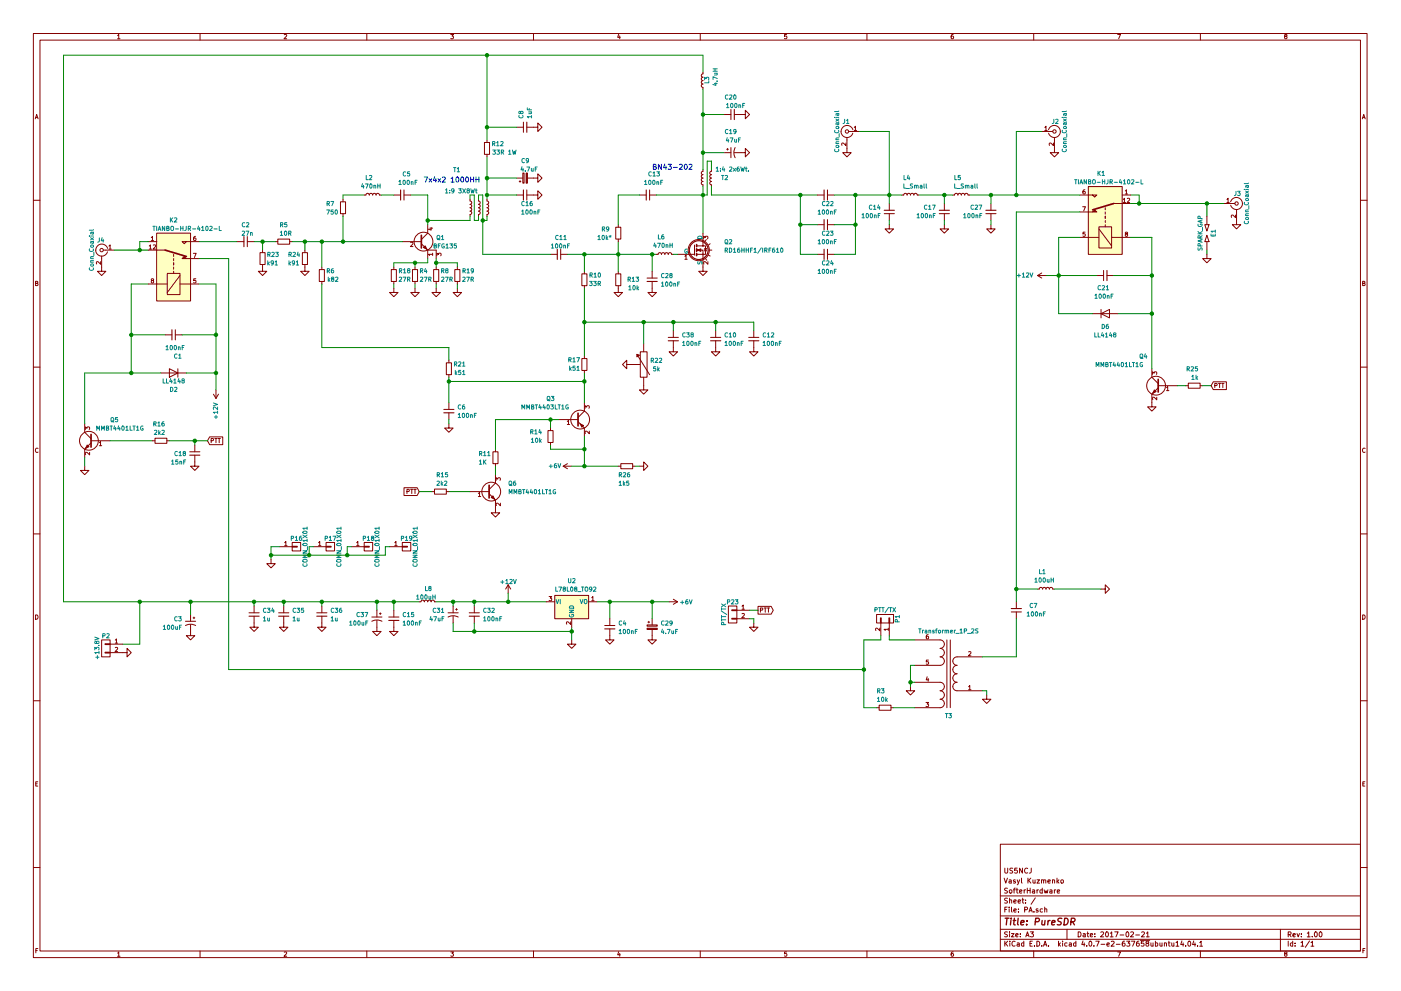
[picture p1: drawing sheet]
<svg xmlns="http://www.w3.org/2000/svg" width="420mm" height="297mm" viewBox="0 0 420 297" stroke-linecap="round" stroke-linejoin="round" font-family="sans-serif">
<g fill="none" stroke="#840000" stroke-width=".3">
<path d="M10 10h400v277h-400zM12 12h396v273.1h-396zM35.3 10.7l.3-.4v1.3M35.3 11.6h.7M60 10v2M85.2 10.4l.5-.1 .3 .4-.8 .9h.8M110 10v2M135.2 10.3h.8l-.4 .5 .4 .3-.1 .4h-.7M160 10v2M185.5 10.2l-.3 1h.8M185.9 10.8v.8M210 10v2"/>
<path d="M235.9 10.3h-.6v.6h.6l.1 .5-.3 .2-.4-.1M260 10v2M285.9 10.3l-.6 .3-.1 .8 .3 .2 .4-.1v-.6l-.4-.1-.3 .3M310 10v2M335.2 10.3h.8l-.5 1.3M360 10v2M385.5 10.9l-.3-.3 .3-.3 .4 .1v.4a.5 .5 0 0 0-.5 .2 .5 .5 0 0 0 0 .5l.3 .1 .3-.2-.3-.5M10.6 35.6l.4-1.3 .4 1.3M10.7 35.2h.6M154.9 38.1h2.1M157 36.6v3.1M158 38.1h3.3v-1.2l1.3 1.2-1.3 1.3v-1.3"/>
<path d="M210.8 21.6v.5l-.5 .5 .1 .3 .4 .3-.5 .4 .1 .4 .4 .2-.5 .4 .1 .4 .4 .2-.5 .4 .1 .4 .4 .2v.5M217.2 34.3h2M219.2 32.8v3.1M220.2 34.3h3.3v-1.2l1.3 1.2-1.3 1.3v-1.3M254.5 39.4h3.3M255.8 38.9a1.8 1.8 0 0 0-2.8-1 1.8 1.8 0 0 0 0 2.9 1.8 1.8 0 0 0 2.8-.9M256.2 38.2l.3-.4v1.3M256.2 39.1h.7M312.4 39.4h3.3M313.3 38.2l.4-.4v1.3M313.3 39.1h.7M314.5 38.9a1.8 1.8 0 0 1 1.9-1.3 1.8 1.8 0 0 1 1.6 1.8"/>
<path d="M318 39.4a1.8 1.8 0 0 1-1.5 1.8 1.8 1.8 0 0 1-2-1.3M408.6 35.6l.4-1.3 .4 1.3M408.7 35.2h.6M102.9 59.7v.8M109.2 58.5h.5l.4-.6 .5 .2 .1 .4 .5-.6 .4 .2 .2 .4 .4-.6 .4 .2 .2 .4 .4-.6 .4 .2 .2 .4h.5M118.1 58.5h2M121.2 58.5h2M121.2 56.9v3.1M141 59.7v.5l.5 .4-.1 .5-.4 .2 .5 .4-.1 .4-.4 .2 .5 .4-.1 .4-.4 .2 .5 .4-.1 .4-.4 .2v.5M143.5 59.7v.5l.5 .4-.1 .5-.4 .2 .5 .4-.1 .4-.4 .2 .5 .4-.1 .4-.4 .2 .5 .4-.1 .4-.4 .2v.5M145.3 42.7h1.5v3.6h-1.5zM146 59.7v.5l.6 .4-.2 .5-.4 .2 .6 .4-.2 .4-.4 .2 .6 .4-.2 .4-.4 .2 .6 .4-.2 .4-.4 .2v.5"/>
<path d="M146 41.9v.8M146 46.3v.7M154.9 58.5h2.1M154.9 53.4h1.9M155.7 54.4h.5M156 54.1v.5M156.8 51.9h.4v3h-.4zM158 58.5h3.3v-1.3l1.3 1.3-1.3 1.2v-1.2M158 56.9v3.1M158.2 53.4h3.1v-1.3l1.3 1.3-1.3 1.2v-1.2M191.8 58.5h2M194.8 58.5h2"/>
<path d="M194.8 56.9v3.1M210.8 50.8v.5l-.5 .5 .1 .4 .4 .2-.5 .4 .1 .4 .4 .2-.5 .4 .1 .4 .4 .2-.5 .4 .1 .4 .4 .2v.5M213.4 50.8v.5l-.5 .5 .1 .4 .4 .2-.5 .4 .1 .4 .4 .2-.5 .4 .1 .4 .4 .2-.5 .4 .1 .4 .4 .2v.5M217.2 45.8h2M217.9 44.7h.5M218.2 44.5v.5M219.2 44.2v3.1M220.2 45.8h3.3v-1.3l1.3 1.3-1.3 1.2v-1.2M220.5 44.2l-.4 1.4 .4 1.7M245.1 58.5h2M248.2 58.5h2M248.2 56.9v3.1"/>
<path d="M253.7 42.9v.7l-.9-.7-.4 .2 .1 .5M254 41.2v4.6h1.3l-1.3 1.2-1.3-1.2h1.3M270.5 58.5h.5l.4-.6 .5 .2 .1 .4 .4-.6 .5 .2 .1 .4 .5-.6 .4 .2 .2 .4 .4-.6 .4 .2 .2 .4h.5M285.7 58.5h.6l.4-.6 .4 .2 .2 .4 .4-.6 .4 .2 .2 .4 .4-.6 .4 .2 .2 .4 .4-.6 .4 .2 .2 .4h.5M315.9 42.9v.7l-.9-.7-.3 .2 .1 .5M316.2 41.2v4.6h1.3l-1.3 1.2-1.2-1.2h1.2M323.8 58.5h3.9M325.3 56.9l-.5 .3v.7l.2 .3 .4-.2-.1-.6h-.3l-.2 .2M326.4 55.9h10.1v20.3h-10.1zM327.7 58.5h1.2l-.6 .6zM336.5 58.5h2.6M336.9 59.8l.3-.4v1.3"/>
<path d="M337.5 57.2l.3-.3v1.3M337.5 58.2h.7M338.1 59.5l.5-.1 .2 .4-.8 .9h.8M367.9 59.8l.4-.4v1.3M10 60h2M30.2 78.4v.8l-.9-.8-.4 .2 .1 .5M30.5 76.7v4.6h1.2l-1.2 1.3-1.3-1.3h1.3M31 75h3.3M32.3 74.5a1.8 1.8 0 0 0-2.8-1.1 1.8 1.8 0 0 0-.1 3 1.8 1.8 0 0 0 2.8-.9M32.7 73.7l.3-.3v1.3M32.7 74.7h.7M44.4 72.4h2.6"/>
<path d="M44.4 75h5.1M44.8 73.7l.3-.3v1.3M44.8 74.7h.7M45.4 71.2l.3-.3v1.2M45.4 72.1h.7M46 73.5l.5-.1 .2 .3-.8 1h.8M47 69.9h10.1v20.3h-10.1zM52.1 76.2v.7M52.1 77.5v.6M52.1 78.8v.6M54.6 72.4h1.3l-.7 .7zM55.9 72.4h3.8"/>
<path d="M55.9 77.5h3.8M58 75.9h.8l-.5 1.3M58.6 70.9l-.5 .3v.7l.2 .2 .4-.1-.1-.6-.3-.1-.2 .3M71.1 72.4h2.1M74.2 70.9v3.1M74.2 72.4h2M78 75.7h1.5v3.6h-1.5zM78.7 79.3v2h1.3l-1.3 1.3-1.2-1.3h1.2M78.7 75v.7M82.5 72.4h.8M83.3 71.7h3.6v1.5h-3.6zM86.9 72.4h.7"/>
<path d="M90.7 75.7h1.5v3.6h-1.5zM91.4 79.3v2h1.3l-1.3 1.3-1.2-1.3h1.2M91.4 75v.7M102.1 60.5h1.5v3.5h-1.5zM102.9 64v.8M120.6 72.4h5.8M123.1 72.7l.5-.1 .3 .4-.8 .9h.8M126.4 73.1l1.9 1.9M128.3 75h2.5v2.5M128.3 67.3v2.6l-1.9 1.9M128.3 75v2.5M128.9 68.4h.8"/>
<path d="M129.3 68.2v.8l-.9-.3M129.7 76.2h-1.2l.3 .4M129.7 75.9v.7M131 76.7v-.8l.5 .4 .1-.4h.6v.8M165.1 76.2h2M168.1 74.7v3.1M168.1 76.2h2.1M184.7 68.1h1.5v3.6h-1.5zM185.4 67.3v.8M185.4 71.7v.7M196.8 76.2h.6l.4-.5 .4 .2 .2 .3 .4-.5 .4 .2 .2 .3 .4-.5 .4 .2 .2 .3 .4-.5 .4 .2 .2 .3h.5M203.2 76.2h5.1"/>
<path d="M205.4 76.8l.3-.4v1.3M205.4 77.7h.7M208.3 73.4v3.1M209 76.2h1.8v5.1h1.3l-1.3 1.3-1.3-1.3h1.3M210.8 69.9v3.8h-1.8M210.8 73.7h.8v2.5h-.8v-1.2h-1.8M211 71.6v-.8l.5 .4 .1-.3h.6v.7M211.6 77.5l.4 .5M211.8 71.8l-.3 .5M212 74.5l-.8 .2M212.3 78.4v.8l-.9-.8-.4 .2 .1 .5M212.5 76.5l.5 .2"/>
<path d="M212.7 75h.8M213 73.1l-.5 .3M245.1 76.2h2M245.1 67.3h2M248.2 76.2h2M248.2 65.8v3.1M248.2 74.7v3.1M248.2 67.3h2M265.2 64h3M266.7 67.3v1.3h1.3l-1.3 1.3-1.3-1.3h1.3M266.7 61v2M266.7 64v2.1"/>
<path d="M281.7 64h3M283.2 67.3v1.3h1.3l-1.3 1.3-1.3-1.3h1.3M283.2 61v2M283.2 64v2.1M295.7 64h3M297.2 67.3v1.3h1.2l-1.2 1.3-1.3-1.3h1.3M297.2 61v2M297.2 64v2.1M323.8 63.5h3.9M323.8 71.2h5.8M324.7 62h.8l-.5 1.2M325.4 69.6h-.6v.6h.6v.5h-.6"/>
<path d="M329.6 68h3.8v6.3h-3.8zM329.6 68.6l3.8 5.1M331.5 62.3v.6M331.5 63.5v.7M331.5 64.8v.6M331.5 66.1v.6M331.5 67.3v.7M333.4 71.2h5.7M334 61h5.1M336.9 60.7h.7M337.7 70.1l-.2-.2 .2-.3 .4 .1v.3a.52 .52 0 0 0-.5 .2 .52 .52 0 0 0-.1 .5h.6l-.2-.6M361.3 67.3h1.3l-.7 2z"/>
<path d="M361.9 70.5l.7 1.9h-1.3zM361.9 76.2v1.3h1.3l-1.3 1.3-1.2-1.3h1.2M361.9 64.8v2.5M361.9 72.4v2.6M367 61h3.3M367.9 60.7h.8M369.1 60.5a1.8 1.8 0 0 1 2.7-1 1.8 1.8 0 0 1 .1 2.9 1.8 1.8 0 0 1-2.8-.9M370.5 64.5v.7l-.9-.7-.3 .2 .1 .5M370.8 62.8v4.5h1.3l-1.3 1.3-1.2-1.3h1.2M408 60h2M10.7 84.9l.5-.1 .1-.4-.6-.1v1.3h.5l.2-.4-.3-.3M44.4 85.1h5.8"/>
<path d="M45.6 84.1l-.2-.2 .2-.3 .4 .1v.3a.52 .52 0 0 0-.5 .1 .52 .52 0 0 0-.1 .6h.6l-.2-.6M50.2 82h3.8v6.3h-3.8zM52.1 80v.7M52.1 81.3v.7M52.6 98.8v3.1M54 82.6l-3.8 5.1M54 85.1h5.7M58.7 83.6h-.6v.5h.6v.6h-.6M95.8 80.8h1.5v3.6h-1.5zM96.5 80v.8M96.5 84.4v.7M117.3 80.8h1.6v3.6h-1.6z"/>
<path d="M118.1 86.4v1.3h1.3l-1.3 1.2-1.3-1.2h1.3M118.1 80v.8M118.1 84.4v.7M123.7 80.8h1.5v3.6h-1.5zM124.5 86.4v1.3h1.2l-1.2 1.2-1.3-1.2h1.3M124.5 80v.8M124.5 84.4v.7M130 80.8h1.6v3.6h-1.6zM130.8 86.4v1.3h1.3l-1.3 1.2-1.3-1.2h1.3M130.8 80v.8M130.8 84.4v.7M136.4 80.8h1.5v3.6h-1.5z"/>
<path d="M137.2 86.4v1.3h1.2l-1.2 1.2-1.3-1.2h1.3M137.2 80v.8M137.2 84.4v.7M174.5 82.1h1.5v3.5h-1.5zM175.3 81.3v.8M175.3 85.6v.8M184.7 82.1h1.5v3.5h-1.5zM185.4 85.6v2.1h1.3l-1.3 1.2-1.3-1.2h1.3M185.4 81.3v.8M194.1 83.3h3M195.6 84.4v3.3h1.2l-1.2 1.2-1.3-1.2h1.3M195.6 81.3v2"/>
<path d="M201.9 99.1v2M214.6 99.1v2M226.1 99.1v2M311.1 82.6h2.6M311.1 82.6l1.3 .7M312.4 81.8l-1.3 .8M327.7 94h7.6M328.9 82.6h2.1M330.2 94l2.5-1.3v2.6zM330.2 92.7v2.6M331 81.1v3M332 82.6h2"/>
<path d="M408.7 84.9l.5-.1 .1-.4-.6-.1v1.3h.5l.2-.4-.3-.3M10 110h2M48.3 111.8h7.6M49.5 100.4h2.1M50.8 110.5l2.5 1.3-2.5 1.3zM52.6 100.4h2M53.3 110.5v2.6M64 118.1l.8 1.3M64.8 116.9v2.5M65.5 118.1l-.7 1.3M133.9 108.7h1.5v3.6h-1.5zM134.6 108v.7"/>
<path d="M134.6 112.3v.8M174.5 107.5h1.5v3.5h-1.5zM175.3 106.7v.8M175.3 111v.8M188 109.3v-1.3l-1.3 1.3 1.3 1.2v-1.2h3.9M191 106.2l3.8 6.1M192 105.4h2.1v7.7h-2.1zM193 113.1v3.8h1.3l-1.3 1.2-1.2-1.2h1.2M193 102.9v2.5M200.4 101.1h3.1M201.9 102.1v3.3h1.3l-1.3 1.3-1.2-1.3h1.2M213.1 101.1h3.1"/>
<path d="M214.6 102.1v3.3h1.3l-1.3 1.3-1.2-1.3h1.2M224.5 101.1h3.1M226.1 102.1v3.3h1.2l-1.2 1.3-1.3-1.3h1.3M345.4 110.5v2.6l1.9 1.9M345.6 112.2v-.8l.5 .5 .1-.4h.6v.7M346.9 119.1v.7l-.9-.7-.4 .2 .1 .5M347.3 116.2l-1.9 1.9v3.9h-1.2l1.2 1.2 1.3-1.2h-1.3M347.3 115.6h5.8M349.8 116.2l.4-.4v1.3M349.8 117.1h.7M355.6 115.6h.8M356.4 114.8h3.5v1.6h-3.5z"/>
<path d="M359.9 115.6h.8M363.9 114.4h3.9v2.4h-3.9l-.7-1.2zM364.3 115.6l.6-.1 .1-.5-.7-.1v1.3M365.4 114.9h.7M365.8 114.9v1.3M366.4 114.9h.7M366.7 114.9v1.3M408 110h2M11.4 134.4a.58 .58 0 0 0-.8 .6 .58 .58 0 0 0 .8 .5M25.4 139.7v1.3h-1.3l1.3 1.3 1.3-1.3h-1.3M25.4 127v2.6l1.9 1.9M25.6 128.7v-.7l.5 .4 .1-.4h.5v.7"/>
<path d="M26.9 135.6v.8l-.9-.8-.4 .2 .1 .5M27.3 132.8l-1.9 1.9v2.5M27.3 132.1h5.7M29.8 132.7l.3-.4v1.3M29.8 133.6h.7M45.7 132.1h.8M46.5 131.4h3.5v1.5h-3.5zM50 132.1h.8M56.9 135.4h3M58.4 136.4v3.3h-1.3l1.3 1.3 1.3-1.3h-1.3M58.4 133.4v2M62.9 130.9h3.9v2.4h-3.9l-.7-1.2z"/>
<path d="M63.3 132.1l.6-.1 .1-.5-.7-.1v1.3M64.4 131.4h.7M64.8 131.4v1.3M65.4 131.4h.7M65.7 131.4v1.3M133.1 122.7h3M134.6 127v1.3h1.3l-1.3 1.3-1.3-1.3h1.3M134.6 120.7v2M134.6 123.7v2.1M147.8 135.4h1.6v3.6h-1.6zM148.6 134.7v.7M148.6 139v.7"/>
<path d="M164.3 129.1h1.6v3.5h-1.6zM165.1 128.3v.8M165.1 132.6v.8M167.6 125.8h5.8M168.9 139.7l1.3 .8M168.9 139.7h2.5M170.1 126.3l.4-.3v1.2M170.1 127.2h.7M170.2 139l-1.3 .7M173.4 126.4l1.9 1.9v2.5M175.3 120.7v2.5l-1.9 1.9M175.5 122.4v-.8l.4 .4 .1-.3h.6v.7"/>
<path d="M176.7 129.2v.8l-.9-.8-.3 .2 .1 .5M185.4 139.7h.8M186.2 139h3.5v1.5h-3.5zM189.7 139.7h.8M191.8 139.7h1.2v-1.2l1.3 1.2-1.3 1.3v-1.3M409.4 134.4a.58 .58 0 0 0-.8 .6 .58 .58 0 0 0 .8 .5M121.2 146.2h3.9l.6 1.2-.6 1.1h-3.9zM122 147.3h.7v-.5l-.7-.1v1.2M123.1 146.7h.8M123.5 146.7v1.2M124.1 146.7h.7M124.5 146.7v1.2"/>
<path d="M129.5 147.4h.8M130.3 146.6h3.6v1.5h-3.6zM133.9 147.4h.7M141 147.4h5.7M143.5 147.9l.3-.3v1.2M143.5 148.8h.7M146.7 148l1.9 1.9v3.8h1.3l-1.3 1.3-1.3-1.3h1.3M148.6 142.3v2.5l-1.9 1.9M148.8 144v-.8l.5 .4 .1-.4h.5v.8M150.1 150.8v.8l-1-.8-.3 .2 .1 .5M10 160h2M81.3 167.7v1.2h1.2l-1.2 1.3-1.3-1.3h1.3"/>
<path d="M83.8 163.9h3.8M85.4 162.6l.3-.3v1.3M85.4 163.6h.7M87.6 163.7h1.6v.3h-1.6zM87.6 162.6h2.6v2.5h-2.6zM94 163.9h3.8M95.5 162.6l.4-.3v1.3M95.5 163.6h.7M97.8 163.7h1.5v.3h-1.5zM97.8 162.6h2.5v2.5h-2.5zM105.4 163.9h3.8M107 162.6l.3-.3v1.3"/>
<path d="M107 163.6h.7M109.2 163.7h1.5v.3h-1.5zM109.2 162.6h2.6v2.5h-2.6zM116.8 163.9h3.8M118.4 162.6l.3-.3v1.3M118.4 163.6h.7M120.6 163.7h1.6v.3h-1.6zM120.6 162.6h2.6v2.5h-2.6zM152.4 175.3l-.8 1.3M152.4 175.3v2.5M152.4 175.3l.8 1.3M164.7 178.8h.8l-.5 .5 .4 .1v.5h-.7"/>
<path d="M166.4 178.5h10.1v7h-10.1zM177.4 179.2l.4-.4v1.3M201.9 179.6l1.3 .8M311.1 176.6h.6l.4-.5 .4 .1 .2 .4 .4-.5 .4 .1 .2 .4 .4-.5 .4 .1 .2 .4 .4-.5 .4 .1 .2 .4h.5M330.2 176.6h1.3v-1.3l1.2 1.3-1.2 1.2v-1.2M408 160h2M10.7 184.3a.65 .65 0 0 1 .7 .7 .65 .65 0 0 1-.7 .6zM30.5 191.8h2.5v5.1h-2.5zM31.5 195.5h1.5v.2h-1.5zM31.5 192.9h1.5v.3h-1.5zM33 195.6h5.1v-1.3l1.3 1.3-1.3 1.3v-1.3M33 193.1h3.8"/>
<path d="M34.6 191.9l.3-.4v1.3M34.6 194.1l.5-.1 .2 .4-.8 .9h.8M34.6 192.8h.7M55.6 187.5l1.5-.4 1.6 .4M55.6 186.2h3.1M57.1 187.2v3.3h1.3l-1.3 1.3-1.2-1.3h1.2M57.1 184.2v2M57.9 185.2h.5M58.2 184.9v.6M74.7 183.7h3M76.2 184.7v3.3h1.3l-1.3 1.3-1.3-1.3h1.3M76.2 181.6v2.1"/>
<path d="M83.6 183.7h3M85.1 184.7v3.3h1.3l-1.3 1.3-1.3-1.3h1.3M85.1 181.6v2.1M95 183.7h3M96.5 184.7v3.3h1.3l-1.3 1.3-1.3-1.3h1.3M96.5 181.6v2.1M111.5 186.2l1.5-.4 1.6 .4M111.5 184.9h3.1M113 186v3.3h1.3l-1.3 1.2-1.2-1.2h1.2M113 182.9v2M113.8 183.9h.5M114 183.7v.5"/>
<path d="M116.6 184.9h3M118.1 186v3.3h1.3l-1.3 1.2-1.3-1.2h1.3M118.1 182.9v2M125.7 180.4h.5l.4-.5 .5 .1 .2 .4 .4-.5 .4 .1 .2 .4 .4-.5 .4 .1 .2 .4 .4-.5 .4 .1 .2 .4h.5M134.4 184.9l1.4-.3 1.6 .3M134.4 183.7h3M135.9 181.6v2.1M135.9 184.7v2M136.7 182.7h.5M136.9 182.4v.5M140.7 183.7h3.1M142.2 181.6v2.1"/>
<path d="M142.2 184.7v2M163.8 180.4h2.6M171.1 186.4v.8l-.9-.8-.3 .2 .1 .5M171.4 191.8v1.3h1.3l-1.3 1.2-1.2-1.2h1.2M171.4 185.5v2.5M176.5 180.4h2.6M177.4 180.1h.8M181.4 187.5h3M182.9 188.5v3.3h1.2l-1.2 1.3-1.3-1.3h1.3M182.9 185.5v2M194.1 187.3h3v.4h-3zM194.3 186.5h.5"/>
<path d="M194.6 186.2v.5M195.6 188.7v3.1h1.2l-1.2 1.3-1.3-1.3h1.3M195.6 185.5v1.8M200.7 180.4h2.5M203.2 180.4l-1.3 .7M218.4 181.6h2.6v5.1h-2.6zM219.5 185.3h1.5v.3h-1.5zM219.5 182.8h1.5v.2h-1.5zM221 182.9h3.8M221 185.5h3.8M222.5 181.7l.4-.4v1.3M222.5 184l.5-.1 .2 .3-.7 1h.7"/>
<path d="M222.5 182.6h.7M226.1 186.7v1.3h1.2l-1.2 1.3-1.3-1.3h1.3M227.3 181.7h4l.6 1.2-.6 1.2h-4zM228 182.9l.7-.1v-.5l-.7-.1v1.3M229.1 182.2h.7M229.5 182.2v1.3M230.1 182.2h.7M230.5 182.2v1.3M262.9 184.2h5.1v2.5h-5.1zM263.9 188.3v.8l-1-.8-.3 .2 .1 .5M264 185.2h.3v1.5h-.3zM264.2 186.7v3.8"/>
<path d="M266.4 188.6h-1.3l.4 .4M266.4 188.3v.7M266.6 185.2h.2v1.5h-.2zM266.7 186.7v3.8M274.3 191.8h7.6a1.27 1.27 0 0 1 1.3 1.3 1.27 1.27 0 0 1-1.3 1.2 1.27 1.27 0 0 1 1.3 1.3 1.27 1.27 0 0 1-1.3 1.3 1.27 1.27 0 0 1 1.3 1.3 1.27 1.27 0 0 1-1.3 1.2h-7.6M278.4 190.2l-.6 .3v.7l.2 .3 .4-.1v-.6l-.4-.1-.2 .2M278.4 197.9h-.6v.5h.6v.6h-.6M284 191.8v20.3M285 191.8v20.3M290.5 195.4l.5-.1 .2 .4-.8 .9h.8M294.6 196.9h-7.6a1.27 1.27 0 0 0-1.3 1.3 1.27 1.27 0 0 0 1.3 1.2 1.27 1.27 0 0 0-1.3 1.3 1.27 1.27 0 0 0 1.3 1.3 1.27 1.27 0 0 0-1.3 1.2 1.27 1.27 0 0 0 1.3 1.3 1.27 1.27 0 0 0-1.3 1.3 1.27 1.27 0 0 0 1.3 1.2h7.6M303.3 183.4h3"/>
<path d="M304.8 180.4v2M304.8 183.4v2.1M408.7 184.3a.65 .65 0 0 1 .7 .7 .65 .65 0 0 1-.7 .6zM10 210h2M262.9 212.1h.8M263.7 211.4h3.5v1.5h-3.5zM267.2 212.1h.8M273 205.8v1.2h1.3l-1.3 1.3-1.2-1.3h1.2M274.3 204.5h7.6a1.27 1.27 0 0 1 1.3 1.3 1.27 1.27 0 0 1-1.3 1.2 1.27 1.27 0 0 1 1.3 1.3 1.27 1.27 0 0 1-1.3 1.3 1.27 1.27 0 0 1 1.3 1.3 1.27 1.27 0 0 1-1.3 1.2h-7.6M277.7 210.6h.8l-.4 .4 .3 .1v.6h-.7M278.1 202.9l-.3 .9h.7M278.4 203.3v.9"/>
<path d="M290.5 205.8l.3-.3v1.2M290.5 206.7h.7M295.9 208.3v1.3h1.3l-1.3 1.3-1.3-1.3h1.3M408 210h2M10.7 234.9h.5M11.3 234.3h-.6v1.3h.6M408.7 234.9h.4M409.3 234.3h-.6v1.3h.6M300 253h108v32.1h-108zM10 260h2M300 278.5h108M300 274.5h108"/>
<path d="M300 268.5h108M301.1 263.2l.5 1.5 .5-1.5M301.3 260.2v1.2l.3 .3 .6-.3v-1.2M301.3 272.6h.6M302.1 271.9h-.8v1.5M302.1 279.4l-.8 .1a.64 .64 0 0 0 .8 .7l-.1 .5h-.7M302.1 269.3l-.8 .1a.64 .64 0 0 0 .8 .7l-.1 .5h-.7M302.1 266.3l-.8 .1a.64 .64 0 0 0 .8 .7l-.1 .5h-.7M302.6 271.9v.1M302.6 263.8h.6l.1 .9M302.6 272.4v1M302.8 279.3v.2"/>
<path d="M302.8 269.8h.6v.9M302.8 266.8h.6v.8h-.6zM302.8 269.2v1.5M302.8 279.8v1M303.3 264.1l-.7 .2 .2 .4 .5-.1M303.3 279.8h.8l-.8 1h.8M303.4 271.9v1.3l.2 .2M303.7 260.3l-.8 .1a.64 .64 0 0 0 .7 .7v.5h-.8M303.9 266.7h.6M304 270.2l.7-.1v-.3l-.4-.1-.3 .2 .1 .7h.6M304.1 272.9l.7-.1-.1-.3-.4-.1-.2 .2v.7h.6M304.5 266.2l-.4 .2v1.3"/>
<path d="M304.5 263.8l-.4-.1-.2 .2 .1 .2 .5 .2v.3h-.6M304.8 266.7h.5M305 266.2v1.3l.3 .2M305.1 260.2h-.8v.7l.7-.1 .1 .8h-.8M305.1 263.7l.3 1M305.3 270.2l.7-.1v-.3l-.4-.1-.3 .2 .1 .7h.6M305.4 273.3v.1M305.4 272.5v.1M305.8 267.2l.7-.1-.1-.3-.4-.1-.2 .2v.7h.6M305.8 263.7l-.7 1.5M306 279.9v.1M306.3 263.2v1.3l.3 .2"/>
<path d="M306.5 269.7h.6M306.6 260.2v1.5l-.8-1.5v1.5M306.7 269.2v1.3l.4 .2M307.1 266.7v1M307.3 272.7l.7-.1 .1-.6-.8-.1v1.5M307.6 270.6v.1M307.6 269.8v.1M307.6 266.7l-.5 .3M308.1 266.2v1.5M308.1 266.9h.8M308.2 260.4a.67 .67 0 0 0-.9 .6 .67 .67 0 0 0 .9 .6M308.3 263.2v1.5"/>
<path d="M308.5 263.8l.6 .9M308.6 273.4l.5-1.5 .5 1.5M308.7 273h.7M308.9 266.2v1.5M309 279.3h.9l-.5 .6 .5 .1v.7h-.9M309.1 263.2l-.8 .9M309.3 260.2l-.1 1.3-.5 .2M309.7 266.8h.5l.1 .9M309.8 263.7l.1 .9h.5M310.1 273.3v.1M310.3 267.1l-.7 .2 .2 .4 .5-.1M310.4 263.7v1"/>
<path d="M310.5 269.1l-1.3 2M311 263.7h.8l-.8 1h.8M311 266.7v1M311.3 272.5l-.4-.1-.2 .2 .1 .2 .5 .2v.3h-.6M311.4 266.7l-.4 .3M312.3 263.8h.6l.1 .9M312.3 263.7v1M312.6 266.8l-.5-.1-.2 .3v.6h.7M312.6 266.2v1.5M312.6 272.5l-.4-.1-.3 .3 .1 .6h.6M313 263.9l.2-.2 .4 .1v.9M313.1 266.7l.3 1 .3-.7 .3 .7 .3-1"/>
<path d="M313.3 272.5h.6v.9M313.3 271.9v1.5M314.3 264.2l.7-.1-.1-.3-.4-.1-.2 .2 .1 .7h.5M314.9 266.8h.5l.1 .9M315.5 267.1l-.7 .2 .2 .4 .5-.1M315.6 263.8h.6l.1 .9M315.6 263.7v1M316.2 266.7v1M316.6 266.7l-.4 .3M317 263.2v1.5M317.1 267.2l.7-.1-.1-.3-.4-.1-.2 .2v.7h.6M317.1 264.1l.5 .6"/>
<path d="M317.6 263.7l-.6 .6M318.2 263.8h.6v.8h-.6zM320 278.5v3M323.3 279.3a.76 .76 0 0 1 .9 .8 .76 .76 0 0 1-.9 .7zM324.8 279.9h.6l.1 .9M326 279.8h.5M326.2 279.3v1.3l.3 .2M328.3 279.9v.1M330.1 279.5l.6-.2 .3 .4-1 1.1h1M331.7 279.5l.2-.2a.72 .72 0 0 1 .5 .8 .72 .72 0 0 1-.6 .6l-.3-.5zM333 279.7l.4-.4v1.5M334.3 279.3h1l-.6 1.5"/>
<path d="M337.8 279.5l.2-.2a.72 .72 0 0 1 .6 .8 .72 .72 0 0 1-.7 .6l-.2-.5zM339.1 279.5l.6-.2 .3 .4-1 1.1h1M342.4 279.5l.6-.2 .2 .4-.9 1.1h.9M343.8 279.7l.4-.4v1.5M384 278.5v6.6M389 279.8l.3 1 .4-1M390.3 279.9v.1M392 279.7l.5-.4v1.5M394.3 279.5l.2-.2a.72 .72 0 0 1 .6 .8 .72 .72 0 0 1-.7 .6l-.2-.5zM395.8 279.4l.2-.1a.72 .72 0 0 1 .5 .8 .72 .72 0 0 1-.7 .6l-.2-.5zM408 260h2M10.7 284.9h.5"/>
<path d="M11.4 284.3h-.7v1.3M35.3 285.7l.3-.4v1.3M35.3 286.6h.7M60 285.1v1.9M85.2 285.4l.5-.1 .3 .4-.8 .9h.8M110 285.1v1.9M135.2 285.3h.8l-.4 .5 .4 .3-.1 .4h-.7M160 285.1v1.9M185.5 285.3l-.3 .9h.8M185.9 285.8v.8M210 285.1v1.9M235.9 285.3h-.6v.6h.6l.1 .5-.3 .2-.4-.1"/>
<path d="M260 285.1v1.9M285.9 285.3l-.6 .3-.1 .8 .3 .2 .4-.1v-.6l-.4-.1-.3 .3M300 281.5h108M301.3 282.1v1.5M301.5 282.7l.7 .9M302.2 282.1l-.9 .9M302.8 282.1v.2M302.8 282.6v1M304.4 282.3a.67 .67 0 0 0-.9 .6 .67 .67 0 0 0 .9 .6M304.6 280.3l.7-.1v-.3l-.4-.1-.3 .2 .1 .7h.6M305.1 282.7h.5l.1 .9M305.7 283l-.7 .2 .2 .4 .5-.1"/>
<path d="M306 280.7v.1M307 282.7l-.4-.1-.3 .3 .1 .6h.6M307 282.1v1.5M307.6 280.8l.5-1.5 .5 1.5M307.8 280.4h.7M308.9 282.8h.5M309.6 282.1h-.7v1.5h.7M310 285.1v1.9M310.2 283.5v.1M310.9 282.1a.76 .76 0 0 1 .9 .8 .76 .76 0 0 1-.9 .7zM312.4 283.5v.1M313 283.6l.4-1.5 .5 1.5"/>
<path d="M313.1 283.2h.7M314.5 283.5v.1M317.4 282.1v1.5M317.6 283l.4 .6M318 282.6l-.6 .6M318.7 282.1v.2M318.7 282.6v1M320 282.7l-.4-.1-.3 .3 .1 .6h.6M320.7 282.7h.6v.9M321.3 283l-.7 .2 .2 .4 .5-.1M322.7 282.7l-.5-.1-.3 .3 .1 .6h.7M322.7 282.1v1.5"/>
<path d="M324.8 282l-.4 1.1h1M325.1 282.6v1M325.5 280.2l-.7 .3 .2 .3 .5-.1M325.9 283.5v.1M326.7 282.3l.2-.2a.72 .72 0 0 1 .6 .8 .72 .72 0 0 1-.7 .6l-.2-.5zM327 280.3l.7-.1-.1-.3-.4-.1-.2 .2 .1 .7h.5M328.1 283.5v.1M328.3 280.7v.1M328.6 282.1h1l-.6 1.5M330.2 283h1.1M332 283.1l.7-.1-.1-.3-.4-.1-.2 .2 .1 .7h.5M333 280.8h.8"/>
<path d="M333.3 282.3l.6-.2 .2 .4-.9 1.1h.9M334.8 283h1.1M335.2 285.3h.8l-.5 1.3M335.9 280.2h1.1M337.3 282.1l-.7 .4-.1 .8 .3 .3 .5-.1v-.8h-.5l-.3 .3M337.9 282.1h.9l-.5 .6 .5 .1v.7h-.9M339.3 282.1h1l-.6 1.5M340.6 280.2h1.1M341.5 282.1l-.6 .4-.1 .8 .3 .3 .5-.1-.1-.8h-.4l-.3 .3M342 281.8h2.8M343 282.1h-.7l-.1 .7 .8-.1v.8h-.8M343.8 280.8h.9"/>
<path d="M343.9 282.7l-.2-.2 .2-.4 .5 .2v.3a.61 .61 0 0 0-.6 .2 .61 .61 0 0 0-.1 .7h.7l.1-.5-.3-.3M345.2 282.6v.9h.6M345.8 282.6v1M346.5 282.7l.4-.1 .3 .3-.1 .6h-.6M346.5 282.1v1.5M347.9 282.6v.9h.6M348.5 282.6v1M349.2 282.7h.6v.9M349.2 282.6v1M350.3 282.6h.6M350.5 282.1v1.3l.4 .2M351.4 282.6l.1 .9h.5"/>
<path d="M352 282.6v1M352.7 282.5l.4-.4v1.5M352.7 283.6h.8M354.5 282l-.4 1.1h.9M354.8 282.6v1M355.6 283.5v.1M356.4 282.3l.2-.2a.72 .72 0 0 1 .5 .8 .72 .72 0 0 1-.6 .6l-.3-.5zM358 282l-.3 1.1h.9M358.4 282.6v1M359.2 283.5v.1M359.8 282.5l.4-.4v1.5M359.8 283.6h.9"/>
<path d="M360 285.1v1.9M385.5 285.9l-.3-.3 .3-.3 .4 .1v.4a.5 .5 0 0 0-.5 .2 .5 .5 0 0 0 0 .5l.3 .1 .3-.2-.3-.5M386.3 280.1l.7-.1 .1-.5-.8-.2v1.5M386.3 282.1v1.5M386.7 280.1l.5 .7M387.7 282.7l-.5-.1-.2 .3v.6h.7M387.7 282.1v1.5M387.8 280.3l.7-.1-.1-.3-.4-.1-.2 .2v.7h.6M388.4 283.5v.1M388.4 282.7v.1M390.2 282.5l.4-.4v1.5M390.2 283.6h.8"/>
<path d="M390.3 280.7v.1M392 280.8h.9M392.7 282l-1.2 2M393.2 282.5l.4-.4v1.5M393.2 283.6h.8M393.5 280.7v.1M408.7 284.9h.5M409.3 284.3h-.6v1.3"/>
<circle cx="254" cy="39.4" r=".51"/>
<circle cx="316.2" cy="39.4" r=".51"/>
<circle cx="30.5" cy="75" r=".51"/>
<circle cx="127" cy="72.4" r="2.82"/>
<circle cx="209.5" cy="75" r="3.2"/>
<circle cx="210.8" cy="73.7" r=".13"/>
<circle cx="210.8" cy="76.2" r=".13"/>
<circle cx="370.8" cy="61" r=".51"/>
<circle cx="346.7" cy="115.6" r="2.82"/>
<circle cx="26.7" cy="132.1" r="2.82"/>
<circle cx="174" cy="125.8" r="2.82"/>
<circle cx="147.3" cy="147.4" r="2.82"/>
</g>
<g fill="none" stroke="#840000" stroke-width=".41">
<path d="M301.4 275.2h1.2M302 275.2l-.2 2M303.2 275.9l-.2 1.3M303.3 275.2l-.1 .2M303.9 275.9h.7M304.2 275.2l-.2 1.7 .5 .3M305.4 275.2l-.2 1.7 .2 .3M306.1 276.6l1-.2v-.4l-.6-.1-.3 .3v.9h.7M307.9 277v.2M308.1 276l-.1 .2M310.5 276.3l1-.1 .2-.6-.1-.3-1-.1-.2 2M312.5 275.9v1.2l.8-.1"/>
<path d="M313.4 275.9l-.1 1.3M314.4 275.9l-.2 1.3M314.9 275.9l-.6 .4M315.4 276.6l1-.2v-.4l-.6-.1-.3 .3-.1 .9h.8M318.4 275.3l-.7-.1-.3 .2-.1 .6 .8 .4 .1 .4-.4 .4-.7-.1M319.3 275.2a1 1 0 0 1 1.1 .7 1 1 0 0 1-.6 1.2l-.7 .1zM321.2 276.3l.9-.1 .3-.6-.2-.3-.9-.1-.2 2M321.7 276.3l.5 .9"/>
</g>
<g fill="none" stroke="#008484" stroke-width=".3">
<path d="M155.7 34.6a.56 .56 0 0 0 .5 .7 .56 .56 0 0 0 .5-.7M156.1 33.6l.6-.2v.6a.52 .52 0 0 1-.5 0 .52 .52 0 0 1-.2-.6h-.3l-.1 .4 .2 .3 .3-.3M158.1 32.3v.6h1.3M158.5 33.5h.9M158.7 32.5v.4M159.3 33.5v.5l-.8 .1M159.4 35h-1.3l.4 .3M159.4 34.6v.7M211.3 23.9v-.7l.5 .4 .1-.4h.5v.7M212.6 24.2v.6h-1.3M213.8 21.3h1.3M213.8 20.6h1.3"/>
<path d="M214.2 25h.9M214.2 22h.9M214.4 20.6v.7M214.7 24.8v.8l-.9-.3M215 24.3h.1M215 22v.4l-.8 .1M215.1 23.5l-1.3-.5v.8M217.9 31.4l.3-.4v1.3M217.9 32.3h.7M218.3 38.9a.56 .56 0 0 0-.8 .5 .56 .56 0 0 0 .8 .5M218.3 28.6a.56 .56 0 0 0-.8 .5 .56 .56 0 0 0 .8 .5M218.8 39.2l.4-.4v1.3"/>
<path d="M218.8 28.6l.5-.1 .2 .3-.8 .9h.8M219.2 31.1l.2-.1a.61 .61 0 0 1 .4 .6 .61 .61 0 0 1-.5 .6zM220.1 28.6l.2-.1a.61 .61 0 0 1 .5 .6 .61 .61 0 0 1-.6 .6zM220.4 31.1l.2-.1a.61 .61 0 0 1 .5 .6 .61 .61 0 0 1-.6 .6zM220.7 39.3l-.2 .3-.4-.1v-.6l.4-.1 .2 .2v.8l-.6 .3M221.6 31.5h.5v.8M221.6 31.4v.9M222.7 31.6h.5M223.3 31h-.6v1.3M250.3 35.2h.1M250.4 39.1a.56 .56 0 0 0 .5 .7 .56 .56 0 0 0 .5-.7M250.7 35.2h.9"/>
<path d="M250.7 35.7l.9 .6M250.8 38l.5-.1 .3 .4-.6 .2-.3-.2zM251 36.8l.3 .6 .3-.2-.1-.4M251 34l.3 .6 .3-.1-.1-.5M251.6 36.8l-.8 .1v.4M251.6 34l-.8 .1v.5M251.6 33.3l-1.3 .1M251.6 35.7l-.9 .6M253.3 35.7v1.1l-.5 .2M253.9 36.1l.3-.4v1.3M253.9 37h.7M316.1 35.7l-.1 1.1-.4 .2"/>
<path d="M316.6 35.9l.5-.2 .2 .4-.8 .9h.8M318.5 35.2h.1M318.6 39.1a.56 .56 0 0 0 .6 .7 .56 .56 0 0 0 .5-.7M318.9 35.7l.9 .6M318.9 35.2h.9M319 38l.6-.1 .2 .4-.6 .2-.3-.2zM319.3 36.8l.2 .6 .3-.2-.1-.4M319.3 34l.2 .6 .3-.1-.1-.5M319.8 36.8l-.8 .1v.4M319.8 34l-.8 .1v.5M319.8 33.3l-1.3 .1M319.8 35.7l-.9 .6"/>
<path d="M108.7 55.1l-.3 .9h.8M109 55.5v.9M109.6 55.1h.8l-.5 1.3M109.8 52.6v1.3h.6M110.8 52.7l.5-.1 .2 .3-.8 1h.8M111 55.2l.2-.1a.61 .61 0 0 1 .4 .7 .61 .61 0 0 1-.6 .5zM112.1 55.7l.5-.1 .1 .8M112.1 55.5v.9M113.3 55.1v1.3M113.3 55.7h.7M114 55.1v1.3M119.6 54.4l.4-.4v1.3"/>
<path d="M119.6 55.3h.7M121 54.1l.1-.1a.61 .61 0 0 1 .5 .7 .61 .61 0 0 1-.6 .5zM121.7 51.6a.56 .56 0 0 0-.8 .5 .56 .56 0 0 0 .8 .5M122.2 54.1l.2-.1a.61 .61 0 0 1 .4 .7 .61 .61 0 0 1-.5 .5zM122.8 51.5h-.6v.6h.6v.5h-.6M123.3 54.6l.5-.1 .1 .8M123.3 54.4v.9M124.5 54.6h.4M125.1 54h-.6v1.3M133.6 56.9l.4-.3v1.2M133.6 57.8h.7M134.9 57.7v.1"/>
<path d="M134.9 57.1v.1M136 50.2h.7M136.1 57.1l-.2 .3-.4-.1v-.6l.4-.1 .2 .2v.7l-.6 .3M136.4 50.2v1.3M137.1 50.6l.4-.4v1.3M137.1 51.5h.7M137.5 56.6h.8l-.4 .5 .4 .1v.5h-.8M138.8 56.6l.8 1.2M139.6 56.6l-.8 1.2M140.3 57.1l-.2-.2 .2-.3 .4 .1v.3a.52 .52 0 0 0-.5 .1 .52 .52 0 0 0-.1 .6h.6l-.2-.6M141.2 56.6l.3 1.2 .3-.9 .2 .9 .3-1.2M142.6 57h.5"/>
<path d="M142.8 56.6v1l.3 .2M147.7 43.1l.6-.1 .1-.5-.7-.1v1.3M147.8 45h.8l-.5 .5 .4 .1v.5h-.7M148 43.1l.4 .6M148.9 42.8l.4-.4v1.3M148.9 43.7h.8M149 45h.8l-.4 .5 .3 .1v.5h-.7M150.2 42.5l.4-.1 .3 .4-.8 .9h.8M150.3 45.6h.7v-.5l-.7-.1v1.2M150.6 45.6l.5 .6M152.5 45.3l.4-.3v1.2M152.5 46.2h.7"/>
<path d="M153.7 45l.3 1.2 .2-.9 .3 .9 .3-1.2M156.5 50l-.2 .9h.7M156.8 50.5v.8M157.3 47.6a.56 .56 0 0 0-.8 .5 .56 .56 0 0 0 .8 .6M157.5 51.2v.1M158 50h.9l-.6 1.3M158.5 48l-.2 .3-.4-.1-.1-.6 .5-.1 .2 .2-.1 .8-.5 .3M159.4 50.5v.7h.5M159.9 50.5v.8M160.5 50.6h.4M161.1 50h-.6v1.3M193.3 54.4l.3-.4v1.3"/>
<path d="M193.3 55.3h.7M194.6 54.1l.2-.1a.61 .61 0 0 1 .5 .7 .61 .61 0 0 1-.6 .5zM195.3 51.6a.56 .56 0 0 0-.7 .5 .56 .56 0 0 0 .7 .5M195.8 51.9l.4-.4v1.3M195.8 54.1l.2-.1a.61 .61 0 0 1 .5 .7 .61 .61 0 0 1-.6 .5zM195.8 52.8h.7M197 51.5h.8l-.5 .5 .4 .1v.5h-.7M197 54.6l.5-.1v.8M197 54.4v.9M198.1 54.6h.5M198.8 54h-.7v1.3M214.8 50.4l.3-.4v1.3"/>
<path d="M214.8 51.3h.7M216.1 51.2v.1M216.1 50.5v.1M216.4 52.6h.7M216.7 52.6v1.3M216.9 50l-.3 .9h.8M217.2 50.5v.8M217.5 52.7l.5-.1 .2 .3-.8 1h.8M218.1 41.3l-.3 .9h.8M218.4 41.7v.9M218.8 50.2l.5-.2 .2 .4-.8 .9h.8M218.8 40.1h.7"/>
<path d="M219 41.3h.8l-.5 1.3M219.9 50.5l.7 .8M220.3 41.7l.1 .8h.5M220.6 50.5l-.7 .8M220.9 41.7v.9M221.5 41.9h.4M221.6 50l-.5 .4-.1 .7 .3 .2 .4-.1-.1-.6-.3-.1-.3 .3M222.1 41.3h-.6v1.3M222.2 50l.3 1.3 .2-.9 .3 .9 .3-1.3M223.6 50.5h.5M223.7 50v1.1l.4 .2M224.5 51.2v.1"/>
<path d="M250.4 44.7a.56 .56 0 0 0 .5 .8 .56 .56 0 0 0 .5-.8M250.7 43h.9M250.7 41.9h.9M250.8 43.7l.5-.2 .3 .5-.6 .2-.3-.2zM251.6 42.5h-.8v.5M251.6 41.3l-.8 .1v.5M251.7 40.1v.9M271.1 55.1v1.3h.6M271.1 52.6v1.3h.6M271.8 56.5h.9M272.4 52.5l-.3 .9h.7M272.7 53v.9"/>
<path d="M273.7 55.2h-.6l-.1 .4a.54 .54 0 0 1 .7 .7h-.7M274.3 55.7l.5-.1v.8M274.3 55.5v.9M274.8 55.7l.5-.1 .1 .8M276 55.6h.5v.8M276.5 55.8l-.6 .3 .2 .3 .4-.1M277.1 55.1l.2 1.3M277.8 55.1l.2 1.3M286.3 55.1v1.3h.6M286.4 52.6v1.3h.6M287 56.5h1M288 52.6h-.6l-.1 .6h.7v.5h-.7"/>
<path d="M289 55.2h-.7v.4a.54 .54 0 0 1 .6 .7h-.7M289.5 55.7l.5-.1v.8M289.5 55.5v.9M290 55.7l.5-.1 .1 .8M291.2 55.6h.5v.8M291.7 55.8l-.5 .3 .1 .3 .4-.1M292.4 55.1l.1 1.3M293 55.1l.2 1.3M318.6 44.7a.56 .56 0 0 0 .6 .8 .56 .56 0 0 0 .5-.8M318.9 43h.9M318.9 41.9h.9M319 43.7l.6-.2 .2 .5-.6 .2-.3-.2z"/>
<path d="M319.8 42.5h-.8l.1 .5M319.8 41.3l-.8 .1 .1 .5M319.9 40.1v.9M322.3 53.9h.7M322.6 53.9v1.2M323.4 53.9v1.2M323.8 55.1l.5-1.2 .4 1.2M324 54.7h.6M325.8 53.9v1.2l-.7-1.2v1.2M326.4 54.4l.7-.1v-.3l-.7-.1v1.2h.5l.3-.4-.3-.3M327.7 54l.2-.1 .5 .1 .1 .7-.3 .4-.5-.2zM329 54.6h1"/>
<path d="M329.3 51.3v1.3M329.5 51.9l.5 .7M330 51.3l-.7 .7M330.5 51.7l.4-.4v1.3M330.5 52.6h.7M330.6 53.9v1.2M330.6 54.4h.7M331.3 53.9v1.2M332.3 53.9l-.1 1-.4 .2M332.9 54.5l.6-.1 .1-.4-.7-.1v1.2M333.2 54.5l.4 .6M334.2 54.6h.9"/>
<path d="M336 53.8l-.3 .9h.7M336.3 54.3v.8M336.9 54.2l.4-.3v1.2M336.9 55.1h.7M338.2 54l.2-.1a.61 .61 0 0 1 .5 .6 .61 .61 0 0 1-.6 .6zM339.3 54l.5-.1 .3 .3-.8 .9h.8M340.6 54.6h1M342.2 53.9v1.2h.6M370.7 57.3l-.1 1.1-.4 .2M371.1 57.3h.8l-.4 .5 .4 .1v.6h-.8M373.2 56.8h.1M373.6 57.3l.8 .6"/>
<path d="M373.6 56.8h.8M373.6 59.6l.6-.1 .2 .4-.6 .2-.2-.2zM373.9 58.4l.2 .6 .3-.2-.1-.4M373.9 55.6l.2 .6 .3-.2-.1-.4M374.4 58.4l-.8 .1v.4M374.4 55.6l-.8 .1v.5M374.4 54.8l-1.2 .2M374.4 57.3l-.8 .6M26.8 70.8h.1M26.9 74.6a.56 .56 0 0 0 .5 .8 .56 .56 0 0 0 .5-.8M27.2 78.6h.8M27.2 77.4h.8"/>
<path d="M27.2 71.2l.8 .7M27.2 70.8h.8M27.3 79.2l.5-.1 .2 .4-.6 .3-.2-.3zM27.3 73.6l.5-.2 .2 .5-.6 .2-.2-.2zM27.5 72.4l.2 .6 .3-.2v-.4M27.5 69.6l.2 .6 .3-.2v-.4M28 78l-.7 .1v.5M28 76.9h-.7v.5M28 72.4h-.7v.5M28 69.6l-.7 .1v.4M28 68.8l-1.2 .2M28 71.2l-.8 .7"/>
<path d="M28.1 75.6v1M29.8 71.3l-.1 1.1-.4 .2M30.6 71.2l-.2 .9h.7M30.9 71.7v.9M45.8 67.8h.8M46.2 67.8v1.3M47 67.8v1.3M47.4 69.1l.4-1.3 .5 1.3M47.5 68.7h.6M49.4 67.8v1.3l-.7-1.3v1.3M50 68.4l.6-.1v-.4l-.6-.1v1.3h.5l.2-.4-.3-.3M51.1 65.3v1.3"/>
<path d="M51.3 68l.2-.2 .5 .2 .1 .7-.3 .4-.5-.2zM51.3 65.8l.5 .8M51.8 65.3l-.7 .7M52.3 65.4l.5-.1 .2 .3-.8 1h.8M52.6 68.6h1M54.2 67.8v1.3M54.2 68.4h.7M54.9 67.8v1.3M55.9 67.8l-.1 1.1-.4 .2M56.5 68.5l.6-.1v-.5l-.6-.1v1.3M56.8 68.5l.4 .6M57.7 68.6h1"/>
<path d="M59.5 67.8l-.2 .9h.7M59.8 68.2v.9M60.5 68.2l.3-.4v1.3M60.5 69.1h.7M61.8 67.9l.2-.1a.61 .61 0 0 1 .4 .7 .61 .61 0 0 1-.5 .5zM62.9 67.9l.5-.1 .2 .4-.8 .9h.8M64.2 68.6h1M65.8 67.8v1.3h.6M72.6 69.4l.5-.1 .3 .3-.8 .9h.8M73.4 66.8a.56 .56 0 0 0-.8 .6 .56 .56 0 0 0 .8 .5M73.8 69.3h.8l-.5 1.2M73.9 66.8l.5-.1 .2 .4-.8 .9h.8"/>
<path d="M75.1 69.8h.5l.1 .7M75.1 69.7v.8M80.3 76.3l.6-.1 .1-.5-.7-.1v1.3M80.3 78.2v1.2M80.4 79l.4 .4M80.6 76.3l.4 .6M80.8 78.6l-.5 .5M81.5 75.7l.5-.1 .2 .4-.7 .9h.7M82 78.7l-.2 .3-.4-.1-.1-.6 .5-.1 .2 .2-.1 .7-.5 .3M82.5 78.5l.4-.3v1.2M82.5 79.4h.7M82.7 75.6h.8l-.5 .5 .4 .1v.6h-.7"/>
<path d="M84.1 69.6l.3-.3v1.2M84.1 70.5h.7M84.1 67.4l.6-.1 .1-.5-.7-.1v1.3M84.4 67.4l.4 .6M85.4 69.4l.2-.1a.61 .61 0 0 1 .4 .6 .61 .61 0 0 1-.5 .6zM86 66.7h-.6l-.1 .6h.7v.6h-.7M86.6 69.9h.6v-.5l-.6-.1v1.2M86.7 76.3l.6-.1v-.5l-.6-.1v1.3M86.7 78.2v1.2M86.8 79l.3 .4M86.9 69.9l.4 .6M87 76.3l.4 .6"/>
<path d="M87.1 78.6l-.4 .5M87.9 75.7l.5-.1 .2 .4-.8 .9h.8M88.3 78.7l-.2 .3-.4-.1v-.6l.4-.1 .2 .2v.7l-.6 .3M88.8 78.5l.4-.3v1.2M88.8 79.4h.8M89.4 75.6l-.3 .9h.8M89.7 76v.9M98 62.9h.8l-.5 1.3M98.1 61h.6l.1-.5-.7-.1v1.3M98.4 61l.4 .7M99.2 60.4h.9l-.6 1.3M99.9 62.9h-.6v.6h.6v.6h-.6"/>
<path d="M100.6 63l.2-.1a.61 .61 0 0 1 .4 .7 .61 .61 0 0 1-.5 .5zM130.2 73.7l.6-.1v-.4l-.6-.1v1.3h.5l.2-.5-.3-.2M131.1 70.7l.2-.2 .5 .2 .1 .7-.3 .4-.5-.2zM131.3 71.5l.7 .4M131.4 73.7h.5M132.1 73.1h-.7v1.3M132.4 70.9l.3-.4v1.3M132.4 71.8h.7M133.2 73.1a.57 .57 0 0 0-.7 .6 .57 .57 0 0 0 .7 .5v-.4h-.2M133.8 73.4l.3-.3v1.3M133.8 74.4h.7M134.9 73.1h.8l-.4 .5 .3 .1v.5h-.7"/>
<path d="M136.9 73.1h-.7v.6h.7v.5h-.7M156.5 63.3l.3-.4v1.3M156.5 64.2h.7M157.2 60.5a.56 .56 0 0 0-.7 .5 .56 .56 0 0 0 .7 .5M157.7 60.7l.4-.3v1.3M157.7 61.7h.7M157.8 63l.2-.1a.61 .61 0 0 1 .4 .7 .61 .61 0 0 1-.5 .5zM159 63l.2-.1a.61 .61 0 0 1 .4 .7 .61 .61 0 0 1-.5 .5zM159.5 60.4l-.5 .3v.7l.2 .3 .4-.2-.1-.6h-.3l-.2 .2M160.2 63.5l.5-.1v.8M160.2 63.3v.9M161.3 63.5h.4"/>
<path d="M161.9 62.9h-.6v1.3M165.4 73.4l.3-.3v1.3M165.4 74.4h.7M166.7 73.2l.2-.1a.61 .61 0 0 1 .4 .6 .61 .61 0 0 1-.5 .6zM167.4 70.6a.56 .56 0 0 0-.8 .6 .56 .56 0 0 0 .8 .5M167.9 70.9l.3-.4v1.3M167.9 73.2l.2-.1a.61 .61 0 0 1 .4 .6 .61 .61 0 0 1-.5 .6zM167.9 71.8h.7M169.1 73.6h.4l.1 .8M169.1 73.5v.9M169.1 70.9l.4-.4v1.3M169.1 71.8h.7"/>
<path d="M170.2 73.7h.4M170.8 73.1h-.6v1.3M179.3 70.9l.4-.4v1.3M179.3 71.8h.7M180.6 68.7l.7-.1v-.5l-.7-.1v1.3M180.6 70.6l.2-.1a.61 .61 0 0 1 .5 .7 .61 .61 0 0 1-.6 .5zM180.9 68.7l.5 .6M181.8 70.5v1.3M181.9 71.3l.4 .5M182.3 71l-.5 .4M182.6 68.5l-.3 .3-.3-.1-.1-.6 .4-.1 .3 .2-.1 .8-.5 .3M182.7 70.7h.6"/>
<path d="M182.8 71.1l.2-.2 .2 .2M183 70.5v.4M196.3 72.8l-.2 .9h.7M196.6 73.3v.9M197.2 72.9h.8l-.5 1.3M197.5 70.4v1.2h.6M198.6 73l.2-.1a.61 .61 0 0 1 .4 .6 .61 .61 0 0 1-.5 .6zM199 70.4l-.5 .3-.1 .7 .3 .2 .4-.1-.1-.6h-.3l-.3 .2M199.8 73.4h.5v.8M199.8 73.3v.9M200.9 72.9v1.3M200.9 73.5h.7"/>
<path d="M201.6 72.9v1.3M206.1 74.7a.57 .57 0 0 0-.8 .6 .57 .57 0 0 0 .8 .5v-.4h-.2M209.3 78.4v.6l.4 .1a.54 .54 0 0 1 .7-.6v.6M209.3 71a.69 .69 0 0 1 .8-.2 .69 .69 0 0 1 .4 .7h-1.3zM217.5 75l.6-.1v-.4l-.6-.1v1.2M217.6 71.9h.5l.2 .3-.3 .9-.5-.2zM217.7 72.8l.6 .4M217.8 75l.4 .6M218.7 71.9l.5-.1 .3 .4-.8 .9h.8M218.7 74.4a.64 .64 0 0 1 .8 .6 .64 .64 0 0 1-.8 .6zM220 74.7l.3-.3v1.2M220 75.6h.7"/>
<path d="M221.8 74.4l-.6 .3v.7l.2 .2 .4-.1v-.6l-.4-.1-.2 .3M222.5 74.4v1.2M222.5 74.9h.7M223.2 74.4v1.2M223.8 74.9h.7M223.8 74.4v1.2M224.5 74.4v1.2M225.1 74.9h.4M225.7 74.4h-.6v1.2M226.1 74.7l.4-.3v1.2M226.1 75.6h.7M228.3 74.3l-1.1 1.6"/>
<path d="M228.7 74.4v1.2M229.3 75l.6-.1 .1-.4-.7-.1v1.2M229.6 75l.4 .6M230.6 74.9h.4M231.2 74.4h-.6v1.2M232.2 74.4l-.5 .3-.1 .7 .3 .2 .4-.1-.1-.6-.3-.1-.3 .3M232.9 74.7l.3-.3v1.2M232.9 75.6h.7M234.2 74.5l.2-.1a.61 .61 0 0 1 .4 .6 .61 .61 0 0 1-.5 .6zM245.4 63.3l.3-.4v1.3M245.4 72.2l.3-.4v1.3M245.4 64.2h.7"/>
<path d="M245.4 73.1h.7M246.7 63l.2-.1a.61 .61 0 0 1 .4 .7 .61 .61 0 0 1-.5 .5zM246.7 71.9l.2-.1a.61 .61 0 0 1 .4 .7 .61 .61 0 0 1-.5 .5zM247.4 60.5a.56 .56 0 0 0-.8 .5 .56 .56 0 0 0 .8 .5M247.4 69.4a.56 .56 0 0 0-.8 .5 .56 .56 0 0 0 .8 .5M247.4 78.3a.56 .56 0 0 0-.8 .5 .56 .56 0 0 0 .8 .5M247.9 60.5l.5-.1 .2 .3-.8 1h.8M247.9 63l.2-.1a.61 .61 0 0 1 .4 .7 .61 .61 0 0 1-.5 .5zM247.9 69.4l.5-.1 .2 .3-.8 .9h.8M247.9 71.9l.2-.1a.61 .61 0 0 1 .4 .7 .61 .61 0 0 1-.5 .5zM247.9 78.3l.5-.1 .2 .3-.8 .9h.8M249 69.3h.8l-.4 .5 .4 .1v.5h-.8"/>
<path d="M249.1 63.5l.5-.1v.8M249.1 72.4l.5-.1v.8M249.1 63.3v.9M249.1 72.2v.9M249.1 60.5l.5-.1 .2 .3-.8 1h.8M249.4 78.1l-.3 .9h.8M249.7 78.6v.8M250.2 63.5h.4M250.2 72.4h.4M250.8 62.9h-.6v1.3M250.8 71.8h-.6v1.3M258.5 64.4l.4-.4v1.3"/>
<path d="M258.5 65.3h.7M259.8 64.1l.2-.1a.61 .61 0 0 1 .5 .7 .61 .61 0 0 1-.6 .5zM261.1 64.1l.1-.1a.61 .61 0 0 1 .5 .7 .61 .61 0 0 1-.6 .5zM261.5 61.6a.56 .56 0 0 0-.8 .5 .56 .56 0 0 0 .8 .5M262 61.8l.3-.3v1.2M262 62.7h.7M262.2 64.6l.5-.1 .1 .8M262.2 64.4v.9M263.4 64.6h.4M263.5 61.4l-.3 .9h.8M263.8 61.9v.8M264 64h-.6v1.3"/>
<path d="M275 64.4l.4-.4v1.3M275 65.3h.7M276.4 64.1l.1-.1a.61 .61 0 0 1 .5 .7 .61 .61 0 0 1-.6 .5zM277.6 64.1l.1-.1a.61 .61 0 0 1 .5 .7 .61 .61 0 0 1-.6 .5zM278 61.6a.56 .56 0 0 0-.8 .5 .56 .56 0 0 0 .8 .5M278.5 61.8l.3-.3v1.2M278.5 62.7h.7M278.7 64.6l.5-.1 .1 .8M278.7 64.4v.9M279.6 61.5h.9l-.6 1.2M279.9 64.6h.4M280.5 64h-.6v1.3"/>
<path d="M289 64.4l.4-.4v1.3M289 65.3h.7M290.3 64.1l.2-.1a.61 .61 0 0 1 .5 .7 .61 .61 0 0 1-.6 .5zM291.5 64.1l.2-.1a.61 .61 0 0 1 .5 .7 .61 .61 0 0 1-.6 .5zM291.9 61.6a.56 .56 0 0 0-.7 .5 .56 .56 0 0 0 .7 .5M292.5 61.6l.4-.1 .3 .3-.8 .9h.8M292.7 64.6l.5-.1v.8M292.7 64.4v.9M293.6 61.5h.8l-.5 1.2M293.9 64.6h.4M294.5 64h-.6v1.3M359.3 70.1h1.2"/>
<path d="M359.3 69.4l.7 .7M359.3 74.3v.6h.4a.54 .54 0 0 1 .7-.6l.1 .7M359.3 67.2a.57 .57 0 0 0 .6 .7 .57 .57 0 0 0 .5-.8h-.4v.3M359.9 73.7l-.1-.6h-.4l-.1 .6h1.2M359.9 71.4l-.1-.6-.4-.1-.1 .7h1.2M359.9 65.5l-.1-.6-.4-.1-.1 .7h1.2M360.1 66.1v.5M360.1 71.9v.6M360.5 71.8l-1.2 .4 1.2 .4M360.5 65.9l-1.2 .5 1.2 .4M360.5 70.6l-.6 .5M360.5 69.4l-.7 .5"/>
<path d="M360.6 68.2v.9M363.2 70.1v.7h1.3v-.7M363.8 70.3v.5M364.5 69.3h-1.3l.4 .4M364.5 68.9v.8M373.3 66.3a.56 .56 0 0 0 .5 .8 .56 .56 0 0 0 .5-.8M373.3 60.6a.56 .56 0 0 0 .5 .8 .56 .56 0 0 0 .5-.8M373.6 64.6h.8M373.6 63.5h.8M373.6 65.3l.6-.2 .2 .5-.6 .2-.2-.2zM374.4 64.1h-.8l.1 .5M374.4 62.9l-.8 .1 .1 .5"/>
<path d="M374.5 61.7v.9M26.9 80.3a.56 .56 0 0 0 .5 .7 .56 .56 0 0 0 .5-.7M98.1 81.2l.7-.1v-.5l-.7-.1v1.3M98.5 81.2l.4 .6M98.5 83.1v1.2M98.6 83.9l.3 .4M98.9 83.5l-.4 .5M99.6 83.6l-.2-.2 .2-.3 .5 .1v.3a.52 .52 0 0 0-.6 .1 .52 .52 0 0 0 0 .6h.6l-.2-.6M99.9 80.5l-.5 .3v.7l.2 .3 .4-.1-.1-.6-.3-.1-.2 .2M100.6 83.2l.5-.1 .2 .3-.7 .9h.7M119.7 83.2l.5-.1 .2 .3-.7 .9h.7M119.8 81.2l.6-.1v-.5l-.6-.1v1.3"/>
<path d="M120.1 81.2l.4 .6M120.9 83.1h.8l-.5 1.2M121 80.9l.4-.4v1.3M121 81.8h.7M122.2 83.7h.6l.1-.5-.7-.1v1.2M122.5 81.1l-.3-.3 .3-.3 .4 .1v.3a.52 .52 0 0 0-.6 .2 .52 .52 0 0 0 0 .6h.6l-.2-.6M122.5 83.7l.4 .6M126.1 81.2l.6-.1v-.5l-.6-.1v1.3M126.1 83.2l.5-.1 .2 .3-.8 .9h.8M126.4 81.2l.4 .6M127.2 83.1h.9l-.6 1.2M127.6 80.5l-.3 .9h.8"/>
<path d="M127.9 80.9v.9M128.6 83.7h.6v-.5l-.6-.1v1.2M128.9 83.7l.4 .6M132.4 81.2l.6-.1 .1-.5-.7-.1v1.3M132.4 83.2l.5-.1 .2 .3-.7 .9h.7M132.7 81.2l.4 .6M133.6 83.1h.8l-.5 1.2M133.9 81.1l-.2-.3 .2-.3 .4 .1v.3a.52 .52 0 0 0-.5 .2 .52 .52 0 0 0-.1 .6h.6l-.2-.6M134.9 83.7h.6l.1-.5-.7-.1v1.2M135.2 83.7l.4 .6M138.8 83.2l.5-.1 .2 .3-.8 .9h.8M138.8 81.2l.6-.1 .1-.5-.7-.1v1.3"/>
<path d="M139.1 81.2l.4 .6M139.9 83.1h.9l-.6 1.2M140.1 80.9l.3-.4v1.3M140.1 81.8h.7M141.3 83.7h.6v-.5l-.6-.1v1.2M141.6 83.7l.4 .6M142 81.1l-.2 .2-.4-.1-.1-.6 .5-.1 .2 .3-.1 .7-.5 .3M176.8 84.3h.8l-.4 .5 .3 .1v.6h-.7M176.9 82.5l.6-.1 .1-.5-.7-.1v1.3M177.2 82.5l.4 .6M178 84.3h.8l-.4 .5 .4 .1v.6h-.8M178.2 82.2l.3-.4v1.3"/>
<path d="M178.2 83.1h.7M179.4 85l.6-.1v-.5l-.6-.1v1.3M179.5 81.9l.2-.1a.61 .61 0 0 1 .4 .6 .61 .61 0 0 1-.5 .6zM179.7 85l.4 .6M188.4 83.7h.6v-.5l-.6-.1v1.2M188.6 86l.3-.4v1.3M188.6 86.9h.7M188.7 83.7l.4 .6M189.6 83.4l.3-.3v1.2M189.6 84.3h.7M189.9 85.7l.2-.1a.61 .61 0 0 1 .4 .6 .61 .61 0 0 1-.5 .6zM190.7 83.1h.8l-.4 .5 .4 .1v.5h-.8"/>
<path d="M191.1 85.6v1.3M191.2 86.4l.3 .5M191.5 86l-.4 .5M198.4 84.9l.3-.4v1.3M198.4 85.8h.7M199.1 82.1a.56 .56 0 0 0-.7 .5 .56 .56 0 0 0 .7 .5M199.6 82.1l.5-.1 .3 .3-.8 .9h.8M199.7 84.6l.2-.1a.61 .61 0 0 1 .4 .7 .61 .61 0 0 1-.5 .5zM200.9 84.6l.2-.1a.61 .61 0 0 1 .5 .7 .61 .61 0 0 1-.6 .5zM201.1 82.5l-.2-.2 .2-.3 .4 .1v.3a.52 .52 0 0 0-.5 .1 .52 .52 0 0 0-.1 .6h.6l-.2-.6M202.1 85.1l.5-.1v.8M202.1 84.9v.9"/>
<path d="M203.2 85.1h.5M203.8 84.5h-.6v1.3M205.5 99.9a.56 .56 0 0 0-.8 .5 .56 .56 0 0 0 .8 .5M205.9 99.8h.8l-.4 .4 .4 .1v.6h-.8M218.2 99.9a.56 .56 0 0 0-.8 .5 .56 .56 0 0 0 .8 .5M220 99.9l.2-.1a.61 .61 0 0 1 .5 .6 .61 .61 0 0 1-.6 .6zM229.6 99.9a.56 .56 0 0 0-.8 .5 .56 .56 0 0 0 .8 .5M231.3 99.9l.5-.1 .3 .3-.8 .9h.8M245.4 81.1l.3-.4v1.3M245.4 82h.7M246.7 80.8l.2-.1a.61 .61 0 0 1 .4 .6 .61 .61 0 0 1-.5 .6zM247.9 80.8l.2-.1a.61 .61 0 0 1 .4 .6 .61 .61 0 0 1-.5 .6z"/>
<path d="M249.1 81.2h.5v.8M249.1 81.1v.9M250.2 81.3h.4M250.8 80.7h-.6v1.3M305.1 82.6h.9M305.6 82.1v1M306.6 82.2l.4-.4v1.3M306.6 83.1h.7M307.8 81.9l.5-.1 .2 .4-.8 .9h.8M308.9 81.8l.4 1.3 .5-1.3M328.3 99.8v1.2h.6M328.4 88.5l.3-.4v1.3"/>
<path d="M328.4 89.4h.7M329.3 99.8v1.2h.6M329.7 88.3l.2-.2a.61 .61 0 0 1 .4 .7 .61 .61 0 0 1-.5 .5zM330 85.7a.56 .56 0 0 0-.7 .5 .56 .56 0 0 0 .7 .6M330.5 97.2a.64 .64 0 0 1 .7 .7 .64 .64 0 0 1-.7 .6zM330.6 85.7l.4-.1 .3 .4-.8 .9h.8M330.6 99.7l-.3 .9h.8M330.9 88.3l.2-.2a.61 .61 0 0 1 .5 .7 .61 .61 0 0 1-.6 .5zM331.8 86l.3-.4v1.3M331.8 86.9h.7M332.1 88.7l.5-.1v.8M332.1 88.6v.8"/>
<path d="M332.3 97.2l-.5 .3-.1 .7 .3 .3 .4-.1-.1-.6-.3-.1-.3 .2M333 99.7l-.3 .9h.8M333.2 88.7h.5M333.8 88.1h-.6v1.3M48.9 113.5v1.3h.6M49.8 103.9l.3-.3v1.2M49.8 104.8h.7M49.9 113.5v1.3h.6M51.1 103.7l.2-.1a.61 .61 0 0 1 .4 .6 .61 .61 0 0 1-.5 .6zM51.1 116.1a.64 .64 0 0 1 .7 .6 .64 .64 0 0 1-.7 .7zM51.2 113.5l-.3 .9h.8M51.5 114v.8"/>
<path d="M52.1 113.9l.4-.4v1.3M52.1 114.8h.7M52.3 103.7l.2-.1a.61 .61 0 0 1 .5 .6 .61 .61 0 0 1-.6 .6zM52.3 116.2l.5-.1 .3 .3-.8 1h.8M53.1 106.2a.56 .56 0 0 0-.8 .5 .56 .56 0 0 0 .8 .6M53.5 104.1l.5-.1v.8M53.5 104v.8M53.6 106.5l.3-.4v1.3M53.6 107.4h.7M53.6 113.5l-.3 .9h.8M53.9 114v.8M54.6 104.2h.5"/>
<path d="M54.8 114.1l-.2-.2 .2-.4 .4 .2v.3a.52 .52 0 0 0-.5 .1 .52 .52 0 0 0-.1 .6h.6l-.2-.6M55.2 103.6h-.6v1.2M136.3 109.1h.6l.1-.5-.7-.1v1.2M136.6 111v1.3M136.6 109.1l.4 .6M136.7 111.8l.3 .5M137 111.4l-.4 .5M137.5 108.6l.5-.1 .2 .3-.8 .9h.8M138.2 111h-.6l-.1 .6h.7v.6h-.7M138.7 108.8l.4-.3v1.2M138.7 111.4l.4-.4v1.3M138.7 109.7h.7"/>
<path d="M138.7 112.3h.7M164.1 119l.3-.2 .4 .2 .1 .6-.3 .5-.5-.2zM164.3 119.8l.7 .4M165.3 118.8h.8l-.4 .5 .4 .1v.6h-.8M170.6 107.9l.6-.1v-.5l-.6-.1v1.3M170.8 109.7v1.3M170.9 107.9l.4 .6M171 110.5l.3 .5M171.3 110.1l-.5 .5M171.8 107.6l.4-.4v1.3M171.8 108.5h.7M172.5 109.7h-.6l-.1 .6h.7v.6h-.7"/>
<path d="M172.9 107.2h.9l-.5 1.3M173 110.1l.4-.4v1.3M173 111h.7M195.3 108h.6l.1-.5-.7-.1v1.2M195.6 108l.4 .6M196.5 107.5l.5-.1 .2 .3-.8 .9h.8M196.6 109.9h-.6v.6h.6v.6h-.6M197.3 109.9v1.3M197.4 110.7l.3 .5M197.7 107.5l.5-.1 .3 .3-.8 .9h.8M197.7 110.3l-.4 .5M204.7 102.7l.4-.4v1.3"/>
<path d="M204.7 103.6h.7M206 102.4l.2-.1a.61 .61 0 0 1 .5 .6 .61 .61 0 0 1-.6 .6zM207.3 102.4l.1-.1a.61 .61 0 0 1 .5 .6 .61 .61 0 0 1-.6 .6zM207.4 100.3l-.2-.2 .2-.3 .5 .1v.3a.52 .52 0 0 0-.6 .1 .52 .52 0 0 0 0 .6h.6l-.2-.6M208.4 102.8h.5l.1 .8M208.4 102.7v.9M209.6 102.9h.4M210.2 102.3h-.6v1.3M217.4 102.7l.4-.4v1.3M217.4 103.6h.7M218.7 100.1l.3-.3v1.2M218.7 101h.7"/>
<path d="M218.7 102.4l.2-.1a.61 .61 0 0 1 .5 .6 .61 .61 0 0 1-.6 .6zM220 102.4l.1-.1a.61 .61 0 0 1 .5 .6 .61 .61 0 0 1-.6 .6zM221.1 102.8h.5l.1 .8M221.1 102.7v.9M222.3 102.9h.4M222.9 102.3h-.6v1.3M228.9 102.7l.3-.4v1.3M228.9 103.6h.7M230.1 100.1l.4-.3v1.2M230.1 101h.7M230.2 102.4l.2-.1a.61 .61 0 0 1 .4 .6 .61 .61 0 0 1-.5 .6zM231.4 102.4l.2-.1a.61 .61 0 0 1 .4 .6 .61 .61 0 0 1-.5 .6z"/>
<path d="M232.6 102.8h.4l.1 .8M232.6 102.7v.9M233.7 102.9h.4M234.3 102.3h-.6v1.3M328.7 109.9v-1.3l.5 .9 .4-.9v1.3M330.2 109.9v-1.3l.4 .9 .4-.9v1.3M330.9 100.2v.8M331.5 100.1l.4-.3v1.2M331.5 101h.7M331.6 109.2l.6-.1v-.4l-.6-.1v1.3h.5l.2-.4-.2-.3M332.7 108.6h.7M333.1 108.6v1.3"/>
<path d="M333.3 100.2v.8M334.1 108.6l-.3 .9h.8M334.2 100.3l-.2-.2 .2-.3 .4 .1v.3a.52 .52 0 0 0-.5 .1 .52 .52 0 0 0-.1 .6h.6l-.2-.6M334.4 109.1v.8M335.3 108.6l-.3 .9h.8M335.6 109.1v.8M336.3 108.7l.2-.1a.61 .61 0 0 1 .5 .7 .61 .61 0 0 1-.6 .5zM337.5 109l.3-.4v1.3M337.5 109.9h.7M338.7 108.6v1.3h.6M339.6 108.6h.7M339.9 108.6v1.3"/>
<path d="M340.7 109l.3-.4v1.3M340.7 109.9h.7M341.9 106.3l.3-.2 .4 .2 .1 .6-.3 .5-.5-.2zM342.1 107.1l.7 .4M342.6 108.7a.57 .57 0 0 0-.7 .6 .57 .57 0 0 0 .7 .5v-.4h-.2M343.5 106l-.3 .9h.8M343.8 106.5v.9M356 110.6l.6-.1 .1-.5-.7-.1v1.3M356.3 110.6l.4 .6M357.2 110l.5-.1 .2 .4-.8 .9h.8M357.4 112.8l.4-.3v1.2M357.4 113.7h.7"/>
<path d="M358.7 112.5v1.2M358.8 113.2l.4 .5M359.1 109.9h-.6l-.1 .6h.7v.6h-.7M359.2 112.9l-.5 .4M29 129v-1.3l.4 .9 .4-.9v1.3M30.5 129v-1.3l.4 .9 .4-.9v1.3M31.9 128.3l.6-.1v-.4l-.6-.1v1.3h.5l.2-.5-.3-.2M33 127.7h.7M33.3 125.3l.3-.1 .4 .1 .1 .7-.3 .4-.5-.2zM33.4 127.7v1.3M33.5 126.1l.7 .4M34.4 127.6l-.3 .9h.7"/>
<path d="M34.7 128.1v.9M35.3 125.2h-.7v.5h.7v.6h-.7M35.6 127.6l-.3 .9h.8M35.9 128.1v.9M36.6 127.8l.2-.1a.61 .61 0 0 1 .5 .6 .61 .61 0 0 1-.6 .6zM37.7 128.1l.4-.4v1.3M37.7 129h.8M39 127.7v1.3h.6M39.9 127.7h.7M40.2 127.7v1.3M40.9 128.1l.4-.4v1.3M40.9 129h.8"/>
<path d="M42.9 127.7a.57 .57 0 0 0-.7 .6 .57 .57 0 0 0 .7 .5v-.4h-.2M46.1 127.1l.6-.1 .1-.5-.7-.1v1.3M46.3 129.1l.5-.1 .2 .3-.7 .9h.7M46.4 127.1l.4 .6M47.3 126.8l.4-.4v1.3M47.3 127.7h.8M47.6 129v1.2M47.7 129.8l.4 .4M48.1 129.4l-.5 .5M48.6 129.1l.4-.1 .3 .3-.8 .9h.8M49.1 126.4l-.5 .3v.7l.2 .3 .4-.1-.1-.6-.3-.1-.2 .2M51.5 138.2l.3-.3v1.2"/>
<path d="M51.5 139.1h.7M53.2 135.4a.56 .56 0 0 0-.8 .5 .56 .56 0 0 0 .8 .6M53.3 137.9h-.6v.5h.6v.6h-.6M53.7 135.7l.4-.4v1.3M53.7 136.6h.7M53.9 138.4l.5-.1 .1 .8M53.9 138.3v.8M55.1 138.4h.4M55.1 135.9l-.2-.3 .2-.3 .5 .1v.3a.52 .52 0 0 0-.6 .2 .52 .52 0 0 0 0 .6h.6l-.2-.6M55.7 137.9h-.6v1.2M64 120.8l1.3 .4-1.3 .4M64.3 125h1"/>
<path d="M64.8 124.5v1M65.3 123.6h-1.3l.3 .3M65.3 122v.8l-1-.8-.3 .2 .1 .5M65.3 123.2v.7M137.4 124.2l.4-.3v1.3M137.4 125.2h.7M138.2 121.4a.56 .56 0 0 0-.8 .6 .56 .56 0 0 0 .8 .5M138.7 124l.2-.1a.61 .61 0 0 1 .5 .6 .61 .61 0 0 1-.6 .6zM139.3 121.3l-.6 .4v.7l.2 .2 .4-.1v-.6l-.4-.1-.2 .3M140 124l.1-.1a.61 .61 0 0 1 .5 .6 .61 .61 0 0 1-.6 .6zM141.1 124.4h.5l.1 .8M141.1 124.3v.9"/>
<path d="M142.3 124.5h.4M142.9 123.9h-.6v1.3M143.8 138.2l.3-.3v1.2M143.8 139.1h.7M143.8 136l.6-.1 .1-.5-.7-.1v1.3M144.1 136l.4 .6M145 135.7l.4-.4v1.3M145 136.6h.7M145 137.9v1.2M145.2 138.4l.5 .7M145.7 137.9l-.7 .7M146.3 135.7l.3-.4v1.3"/>
<path d="M146.3 136.6h.7M156.5 122.6v-1.3l.4 .9 .5-.9v1.3M158 122.6v-1.3l.4 .9 .4-.9v1.3M159.2 129.4h.6v-.5l-.6-.1v1.3M159.4 131.7l.3-.4v1.3M159.4 132.6h.7M159.4 121.9l.6-.1v-.4l-.6-.1v1.3h.5l.2-.4-.3-.3M159.5 129.4l.4 .7M160.4 129.1l.3-.3v1.3M160.4 130.1h.7M160.5 121.3h.7M160.7 131.4l.2-.1a.61 .61 0 0 1 .4 .7 .61 .61 0 0 1-.5 .5z"/>
<path d="M160.9 121.3v1.3M161.8 131.3v1.3M161.9 128.7l-.3 .9h.8M161.9 121.3l-.3 .9h.8M162 132.1l.3 .5M162.2 121.8v.8M162.2 129.2v.9M162.3 131.7l-.5 .5M163.1 121.3l-.3 .9h.8M163.4 121.8v.8M164.1 121.4l.2-.1a.61 .61 0 0 1 .5 .7 .61 .61 0 0 1-.6 .5zM164.7 139.7h1"/>
<path d="M165.2 121.3h.8l-.5 .5 .4 .1v.6h-.7M165.2 139.3v.9M166.5 121.3v1.3h.6M166.8 138.9l-.5 .4-.1 .7 .3 .2 .4-.1-.1-.6-.3-.1-.3 .3M167.3 138.9l.4 1.3 .5-1.3M167.4 121.3h.7M167.7 121.3v1.3M168.5 121.7l.3-.4v1.3M168.5 122.6h.7M170.4 121.4a.57 .57 0 0 0-.7 .6 .57 .57 0 0 0 .7 .5v-.4h-.2M90.9 159.4a.76 .76 0 0 1 1.2 .2 .66 .66 0 0 1-.7 .3 .66 .66 0 0 1-.5-.5zM92.1 158.3h-1.3l.4 .4"/>
<path d="M92.1 158v.7M101 159.4a.76 .76 0 0 1 1.3 .2 .66 .66 0 0 1-.7 .3 .66 .66 0 0 1-.6-.5zM102.3 158.3h-1.3l.3 .4M102.3 158v.7M112.5 159.4a.76 .76 0 0 1 1.2 .2 .66 .66 0 0 1-.7 .3 .66 .66 0 0 1-.5-.5zM113.7 158.3h-1.3l.4 .4M113.7 158v.7M123.9 159.4a.76 .76 0 0 1 1.2 .2 .66 .66 0 0 1-.7 .3 .66 .66 0 0 1-.5-.5zM125.1 158.3h-1.2l.3 .4M125.1 158v.7M131.1 144.3l.4-.1 .3 .4-.8 .9h.8M131.1 142.3h.6l.1-.5-.7-.1v1.2"/>
<path d="M131.4 142.3l.4 .6M132.3 142l.4-.3v1.2M132.3 142.9h.7M132.3 144.2v1.3M132.5 145l.3 .5M132.8 144.6l-.5 .5M133.3 144.3l.5-.1 .2 .4-.8 .9h.8M134.2 141.7h-.6v.6h.6v.5h-.6M152.7 144.4l.2-.2 .5 .2 .1 .6-.3 .5-.5-.2zM152.7 148v-1.3l.4 .9 .4-.9v1.3M152.9 145.2l.6 .4M154.2 148v-1.3l.4 .9 .4-.9v1.3"/>
<path d="M154.6 144.2l-.6 .3v.7l.2 .3 .4-.1v-.7h-.4l-.2 .2M155.6 147.3l.6-.1v-.4l-.6-.1v1.3h.5l.2-.4-.3-.3M156.7 146.7h.7M157 146.7v1.3M158.1 146.7l-.3 .9h.7M158.4 147.2v.8M159.3 146.7l-.3 .9h.8M159.6 147.2v.8M160.3 146.8l.2-.1a.61 .61 0 0 1 .5 .7 .61 .61 0 0 1-.6 .5zM161.4 147.1l.4-.4v1.3M161.4 148h.8M162.7 146.7v1.3h.6"/>
<path d="M163.6 146.7h.7M163.9 146.7v1.3M164.6 147.1l.4-.4v1.3M164.6 148h.8M166.6 146.8a.57 .57 0 0 0-.7 .6 .57 .57 0 0 0 .7 .5v-.4h-.2M185.7 144.6l.3-.4v1.3M185.7 145.5h.7M185.7 142.3h.6l.1-.5-.7-.1v1.2M186 142.3l.4 .6M186.9 141.8l.5-.1 .3 .3-.8 .9h.8M186.9 144.2v1.3M187.1 145l.3 .5"/>
<path d="M187.4 144.6l-.5 .5M188.6 144.2h-.6l-.1 .6h.7v.6h-.7M188.7 141.7l-.5 .3v.7l.2 .2 .4-.1-.1-.6-.3-.1-.2 .3M87.4 161.4l.6-.1v-.5l-.6-.1v1.3M88.6 161.1l.3-.4v1.3M88.6 162h.7M90.4 160.7l-.6 .3v.7l.2 .3 .4-.1v-.6l-.4-.1-.2 .2M90.8 166.4h1.3l-1.3 .7h1.3M90.8 165.1h1.3l-1.3 .7h1.3M90.8 160.4l1.3 .8M90.9 167.8l.8-.1 .3 .1 .1 .4-.4 .3-.7-.1zM90.9 163a.76 .76 0 0 1 1.2 .3 .66 .66 0 0 1-.7 .3 .66 .66 0 0 1-.5-.6z"/>
<path d="M90.9 169a.56 .56 0 0 0 .6 .8 .56 .56 0 0 0 .5-.8M92.1 162h-1.3l.4 .3M92.1 161.6v.7M92.1 160.4l-1.3 .8M92.2 163.8v1M97.5 161.4l.6-.1 .1-.5-.7-.1v1.3M98.7 161.1l.4-.4v1.3M98.7 162h.7M99.9 160.7h.8l-.5 1.3M101 166.4h1.3l-1.3 .7h1.3M101 165.1h1.3l-1.3 .7h1.3M101 160.4l1.3 .8"/>
<path d="M101 167.8l.8-.1 .4 .1 .1 .4-.5 .3-.6-.1zM101 163a.76 .76 0 0 1 1.3 .3 .66 .66 0 0 1-.7 .3 .66 .66 0 0 1-.6-.6zM101.1 169a.56 .56 0 0 0 .5 .8 .56 .56 0 0 0 .5-.8M102.3 162h-1.3l.3 .3M102.3 161.6v.7M102.3 160.4l-1.3 .8M102.4 163.8v1M108.9 161.4l.7-.1v-.5l-.7-.1v1.3M110.2 161.1l.3-.4v1.3M110.2 162h.7M111.6 161.3l-.2-.3 .2-.3 .4 .1v.3a.52 .52 0 0 0-.5 .2 .52 .52 0 0 0-.1 .6h.6l-.1-.6M112.4 166.4h1.3l-1.3 .7h1.3"/>
<path d="M112.4 165.1h1.3l-1.3 .7h1.3M112.4 160.4l1.3 .8M112.5 167.8l.8-.1 .3 .1 .1 .4-.4 .3-.7-.1zM112.5 163a.76 .76 0 0 1 1.2 .3 .66 .66 0 0 1-.7 .3 .66 .66 0 0 1-.5-.6zM112.5 169a.56 .56 0 0 0 .5 .8 .56 .56 0 0 0 .6-.8M113.7 162h-1.3l.4 .3M113.7 161.6v.7M113.7 160.4l-1.3 .8M113.8 163.8v1M120.4 161.4l.6-.1v-.5l-.6-.1v1.3M121.6 161.1l.3-.4v1.3M121.6 162h.7"/>
<path d="M123.5 161.3l-.2 .2-.4-.1v-.6l.4-.1 .2 .2v.8l-.6 .3M123.9 166.4h1.2l-1.2 .7h1.2M123.9 165.1h1.2l-1.2 .7h1.2M123.9 160.4l1.2 .8M123.9 167.8l.8-.1 .3 .1 .1 .4-.4 .3-.7-.1zM123.9 163a.76 .76 0 0 1 1.2 .3 .66 .66 0 0 1-.7 .3 .66 .66 0 0 1-.5-.6zM124 169a.56 .56 0 0 0 .5 .8 .56 .56 0 0 0 .5-.8M124.9 178.7l.4-.4v1.3M124.9 179.6h.8M125.1 162h-1.2l.3 .3M125.1 161.6v.7M125.1 160.4l-1.2 .8"/>
<path d="M125.2 163.8v1M126.3 178.4l.1-.1a.61 .61 0 0 1 .5 .7 .61 .61 0 0 1-.6 .5zM127.5 178.4l.2-.1a.61 .61 0 0 1 .4 .7 .61 .61 0 0 1-.5 .5zM127.6 175.8v1.2h.6M128.7 178.7v.8h.5M128.8 176.3l-.2-.2 .2-.3 .4 .1v.3a.52 .52 0 0 0-.5 .2 .52 .52 0 0 0-.1 .5h.6l-.1-.6M129.2 178.7v.9M129.8 178.3v1.3M129.8 178.9h.7M130.5 178.3v1.3M150.2 174.5h.9M150.6 174v.9"/>
<path d="M151.7 174l.3-.3v1.2M151.7 174.9h.7M152.9 173.8l.5-.1 .2 .3-.8 .9h.8M154 173.7l.4 1.2 .4-1.2M166.7 176v1.2h.6M166.8 179.7l.4 1.3 .4-1.3M167.6 176h.8l-.5 1.2M168 179.7v1.3M169.1 176.5l-.2-.2 .2-.3 .4 .1v.3a.52 .52 0 0 0-.5 .1 .52 .52 0 0 0-.1 .6h.6l-.2-.6M170.1 176v1.2h.6M170.5 173.4v1l.2 .3 .5-.3v-1M171.2 176.1l.2-.1a.61 .61 0 0 1 .4 .6 .61 .61 0 0 1-.5 .6z"/>
<path d="M171.8 173.5l.4-.1 .3 .4-.8 .9h.8M172.5 176.5l-.2-.2 .2-.3 .5 .1v.3a.52 .52 0 0 0-.6 .1 .52 .52 0 0 0 0 .6h.6l-.2-.6M173.3 177.3h.9M174 179.7l.4 1.3 .4-1.3M174.4 176h.7M174.7 176v1.2M175.3 179.9l.2-.2 .5 .2v.6l-.3 .5-.4-.2zM175.5 176.1l.2-.1 .5 .1 .1 .7-.3 .4-.5-.2zM177.5 176.5l-.2 .2h-.4l-.1-.6 .5-.1 .2 .2-.1 .7-.5 .3M178 176.1l.5-.1 .2 .3-.8 .9h.8M206.2 179.8l-.5 .3-.1 .7 .3 .2 .4-.1-.1-.6-.3-.1-.3 .3M206.7 179.8l.4 1.2 .5-1.2"/>
<path d="M219.4 179.9l.5-.1 .2 .3-.8 .9h.8M220.5 179.8h.8l-.4 .4 .4 .2v.5h-.8M310.4 173.6l.3-.4v1.3M310.4 174.5h.7M311.7 173.3l.2-.1a.61 .61 0 0 1 .4 .7 .61 .61 0 0 1-.5 .5zM311.8 170.7v1.3h.6M312.7 171.1l.4-.4v1.3M312.7 172h.7M312.9 173.3l.2-.1a.61 .61 0 0 1 .4 .7 .61 .61 0 0 1-.5 .5zM314.1 173.6v.8h.5M314.6 173.6v.9M315.2 173.2v1.3"/>
<path d="M315.2 173.8h.7M315.9 173.2v1.3M28.4 194.8v-.8l.5 .4 .1-.3h.6v.7M28.4 191l1.3 .4-1.3 .4M28.7 197h1M29 192.4l.6-.2v.6a.52 .52 0 0 1-.6 0 .52 .52 0 0 1-.2-.6h-.3l-.1 .5 .3 .2 .3-.2M29.2 196.5v1M29.6 193.5h.1M29.7 195.6h-1.3l.4 .3M29.7 195.2v.7M30.8 190.6l.6-.1 .1-.5-.7-.1v1.3M32 190l.5-.1 .2 .4-.7 .9h.7"/>
<path d="M49 187.7l.3-.3v1.3M49 188.7h.7M50.3 187.5l.2-.1a.61 .61 0 0 1 .4 .6 .61 .61 0 0 1-.5 .6zM51.5 187.5l.2-.1a.61 .61 0 0 1 .5 .6 .61 .61 0 0 1-.6 .6zM52.7 187.8v.8l.5-.1M53.1 184.9a.56 .56 0 0 0-.7 .6 .56 .56 0 0 0 .7 .5M53.2 187.8v.9M53.6 184.8h.8l-.5 .5 .4 .1v.6h-.7M53.8 188h.5M54.4 187.4h-.6v1.3M79 185.2l.3-.4v1.3M79 186.1h.7"/>
<path d="M79.8 182.4a.56 .56 0 0 0-.8 .5 .56 .56 0 0 0 .8 .6M80.2 182.3h.8l-.5 .5 .4 .1v.6h-.7M80.3 185.3v.7h.5M80.8 185.3v.8M81.8 182.2l-.3 .9h.7M82.1 182.7v.9M87.9 185.2l.3-.4v1.3M87.9 186.1h.7M88.6 182.4a.56 .56 0 0 0-.7 .5 .56 .56 0 0 0 .7 .6M89.1 182.3h.8l-.5 .5 .4 .1v.6h-.7M89.2 185.3v.7h.5M89.7 185.3v.8"/>
<path d="M91 182.3h-.6v.6h.6v.6h-.6M99.3 185.2l.4-.4v1.3M99.3 186.1h.7M100.1 182.4a.56 .56 0 0 0-.8 .5 .56 .56 0 0 0 .8 .6M100.5 182.3h.8l-.4 .5 .3 .1v.6h-.7M100.6 185.3v.7h.5M101.1 185.3v.8M102.4 182.3l-.5 .3-.1 .7 .2 .3 .5-.1-.1-.7h-.4l-.2 .2M104.9 186.5l.3-.4v1.3M104.9 187.4h.7M106.2 186.2l.1-.1a.61 .61 0 0 1 .5 .7 .61 .61 0 0 1-.6 .5zM107.4 186.2l.2-.1a.61 .61 0 0 1 .4 .7 .61 .61 0 0 1-.5 .5z"/>
<path d="M107.8 183.7a.56 .56 0 0 0-.8 .5 .56 .56 0 0 0 .8 .5M108.2 183.6h.8l-.4 .5 .4 .1v.5h-.8M108.6 186.5v.8h.5M109.1 186.5v.9M109.4 183.6h.9l-.5 1.2M109.7 186.7h.4M110.3 186.1h-.6v1.3M120.9 186.5l.4-.4v1.3M120.9 187.4h.7M121.7 183.7a.56 .56 0 0 0-.8 .5 .56 .56 0 0 0 .8 .5M122.2 183.9l.3-.3v1.2M122.2 184.8h.7"/>
<path d="M122.2 186.2l.2-.1a.61 .61 0 0 1 .5 .7 .61 .61 0 0 1-.6 .5zM123.4 186.2l.2-.1a.61 .61 0 0 1 .5 .7 .61 .61 0 0 1-.6 .5zM124.1 183.6h-.7v.6h.7v.5h-.7M124.6 186.7l.5-.1v.8M124.6 186.5v.9M125.8 186.7h.4M126.4 186.1h-.6v1.3M129.2 184.8l-.3 .9h.8M129.5 185.3v.8M130.1 184.8h.8l-.5 1.3M130.7 182.4a.56 .56 0 0 0-.8 .5 .56 .56 0 0 0 .8 .6M131.1 182.3h.8l-.5 .5 .4 .1v.6h-.7"/>
<path d="M131.4 185.3l.1 .7h.5M132 185.3v.8M132.4 182.7l.3-.4v1.3M132.4 183.6h.7M132.6 185.4h.4M133.2 184.8h-.6v1.3M145 185.2l.4-.4v1.3M145 186.1h.7M145.8 182.4a.56 .56 0 0 0-.8 .5 .56 .56 0 0 0 .8 .6M146.2 182.3h.8l-.4 .5 .4 .1v.6h-.8M146.4 184.9l.1-.1a.61 .61 0 0 1 .5 .7 .61 .61 0 0 1-.6 .5zM147.5 182.4l.5-.1 .2 .4-.8 .9h.8"/>
<path d="M147.6 184.9l.2-.1a.61 .61 0 0 1 .4 .7 .61 .61 0 0 1-.5 .5zM148.7 185.4l.5-.1 .1 .8M148.7 185.3v.8M149.9 185.4h.4M150.5 184.8h-.6v1.3M170.8 182.9h1.2l-1.2 .7h1.2M170.8 184.2a.57 .57 0 0 0 .6 .8 .57 .57 0 0 0 .5-.8h-.4v.2M170.8 181.8a.69 .69 0 0 1 .8-.2 .69 .69 0 0 1 .4 .7h-1.2zM185.7 189l.3-.3v1.2M185.7 189.9h.7M186.4 186.2a.56 .56 0 0 0-.7 .5 .56 .56 0 0 0 .7 .6M187 188.8l.2-.1a.61 .61 0 0 1 .4 .6 .61 .61 0 0 1-.5 .6z"/>
<path d="M187.2 186l-.3 1h.8M187.5 186.5v.9M188.2 188.8l.2-.1a.61 .61 0 0 1 .5 .6 .61 .61 0 0 1-.6 .6zM189.4 189.2l.5-.1v.8M189.4 189.1v.8M190.5 189.2h.5M191.1 188.7h-.6v1.2M198.7 188.6l-.3 .9h.7M199 189.1v.8M199.1 186.2a.56 .56 0 0 0-.7 .5 .56 .56 0 0 0 .7 .6M199.6 186.2l.5-.1 .3 .4-.8 .9h.8M199.6 189.8v.1"/>
<path d="M200.1 188.7h.9l-.6 1.2M201.5 189.1v.8l.5-.1M201.6 186.7l-.3 .2-.3-.1-.1-.6 .4-.1 .3 .2-.1 .8-.5 .3M202 189.1v.8M202.6 189.2h.4M203.2 188.7h-.6v1.2M204.1 180.6h1M204.6 180.1v.9M216.3 183.1l1.7 1.1M216.4 184.8h1.3M216.4 182.2v.7M216.4 184.5v.7"/>
<path d="M216.4 185.4v.7M216.4 185.8h1.3M216.4 182.5h1.3M216.4 181l1.3 .9M217 187.2v-.6h-.5l-.1 .6h1.3M217.7 181l-1.3 .9M218.2 180.4h.6v-.5l-.6-.1v1.2M262.4 182.8l.6-.1v-.5l-.6-.1v1.3M263.5 182.1h.7M263.8 182.1v1.3M264.4 182.1h.8M264.8 182.1v1.3"/>
<path d="M266.5 182.1l-1.1 1.6M266.7 182.1h.7M267.1 182.1v1.3M267.7 182.1l.9 1.3M268.6 182.1l-.9 1.3M269.1 186.4l-.1-.6-.4-.1-.1 .7h1.2M269.7 184.8h-1.2l.3 .4M269.7 184.5v.7M275.5 188.5h.7M275.9 188.5v1.2M276.7 188.9v.8M277 188.9l-.3 .2"/>
<path d="M277.4 189h.5l.1 .7M278 189.2l-.6 .2 .2 .3h.4M278.6 189h.5v.7M278.6 188.9v.8M280.2 189l-.5 .1 .5 .3v.3h-.5M280.6 188.9h.5M281.1 188.5l-.4 .2v1M281.5 189l.3-.1 .3 .2-.3 .6-.3-.1zM282.6 188.9v.8M283 188.9l-.4 .2M283.4 189h.5v.7M283.4 188.9v.8"/>
<path d="M283.9 189.1l.5-.1 .1 .7M285.1 189.3l.5-.1v-.2l-.5 .1v.6h.5M286.2 188.9v.8M286.6 188.9l-.4 .2M286.7 189.9h1M287.9 188.8l.4-.3v1.2M287.9 189.7h.7M289.2 189.1h.6v-.5l-.6-.1v1.2M290.1 189.9h1M291.4 188.6l.4-.1 .3 .3-.8 .9h.8M293.3 188.5h-.6l-.1 .5a.54 .54 0 0 1 .6 .6l-.6 .1M308.1 183.8l.3-.4v1.3"/>
<path d="M308.1 184.7h.7M309.4 183.5l.1-.1a.61 .61 0 0 1 .5 .6 .61 .61 0 0 1-.6 .6zM309.7 181a.56 .56 0 0 0-.8 .5 .56 .56 0 0 0 .8 .5M310.1 180.9h.8l-.5 1.2M310.6 183.5l.2-.1a.61 .61 0 0 1 .4 .6 .61 .61 0 0 1-.5 .6zM311.8 183.9h.4l.1 .8M311.8 183.8v.9M312.9 184h.4M313.5 183.4h-.6v1.3M263.1 209.3l.4-.3v1.2M263.1 210.2h.8M263.2 207.1l.6-.1 .1-.5-.7-.1v1.3"/>
<path d="M263.5 207.1l.4 .6M264.3 206.4h.8l-.4 .5 .4 .1v.6h-.8M264.5 209.1l.1-.1a.61 .61 0 0 1 .5 .6 .61 .61 0 0 1-.6 .6zM265.6 209v1.2M265.8 209.8l.3 .4M266.1 209.4l-.5 .5M283.5 213.9h.7M283.9 213.9v1.2M284.5 213.9h.8l-.4 .5 .4 .1v.5h-.8"/>
</g>
<g fill="none" stroke="#840000" stroke-width=".33">
<path d="M158 36.6v3.1M220.2 32.8v3.1M120.1 56.9v3.1M157 56.9v3.1M193.8 56.9v3.1M247.1 56.9v3.1M73.2 70.9v3.1M167.1 74.7v3.1M247.1 65.8v3.1M247.1 74.7v3.1M265.2 63h3M281.7 63h3"/>
<path d="M295.7 63h3M51.6 98.8v3.1M194.1 84.4h3M332 81.1v3M200.4 102.1h3.1M213.1 102.1h3.1M224.5 102.1h3.1M56.9 136.4h3M133.1 123.7h3M74.7 184.7h3M83.6 184.7h3M95 184.7h3"/>
<path d="M116.6 186h3M140.7 184.7h3.1M181.4 188.5h3M303.3 182.4h3"/>
</g>
<path d="M49.5 75l6.4 1.9M126.4 70.5v3.8M208.9 73.3v.7M208.9 74.6v.7M208.9 76v.6M334 61l-6.3 1.9M347.3 113.7v3.8M27.3 130.2v3.8M173.4 123.9v3.8M146.7 145.5v3.8" fill="none" stroke="#840000" stroke-width=".51"/>
<g fill="#840000" stroke="#840000" stroke-width=".3">
<path d="M147.3 149.1l.5-.5 .5 1z"/>
<path d="M26.2 133.4l.5 .5-1 .5z"/>
<path d="M174 127l1 .5-.5 .6z"/>
<path d="M191 106.2l.8 .3-.8 .5z"/>
<path d="M127.5 73.7l.5 1-1-.5z"/>
<path d="M346.2 116.9l.5 .5-1 .5z"/>
<path d="M54.6 77.5l.6-.6 .7 .6z"/>
<path d="M328.3 62.9l.6 .6h-1.2z"/>
<path d="M211.6 74.6l.2 .6h-.5z"/>
<path d="M209.2 75l1-.4v.7z"/>
<path d="M157.8 51.9h.4v3h-.4z"/>
<path d="M194.1 188.3h3v.4h-3z"/>
</g>
<g fill="none" stroke="#008400" stroke-width=".3">
<path d="M146 16.5v25.4M146 38.1h8.9M210.8 21.6v-5.1h-191.8v163.9h106.7M210.8 26.7v24.1M210.8 34.3h6.4M257.8 39.4h8.9v21.6M312.4 39.4h-7.6v19.1M109.2 58.5h-6.3v1.2M114.3 58.5h3.8M123.2 58.5h5.1v8.8M141 59.7v-1.2h1.2v7.6h1.3v-1.3M143.5 59.7v-1.2h1.3v17.7h20.3"/>
<path d="M146 47v12.7M146 58.5h8.9M146 53.4h8.9M191.8 58.5h-6.4v8.8M210.8 55.9v14M210.8 45.8h6.4M213.4 50.8v-2.5h-1.3v10.2h-15.3M213.4 55.9v2.6h31.7M240 58.5v17.7h5.1M250.2 58.5h20.3M256.5 58.5v17.7h-6.3M275.6 58.5h10.1"/>
<path d="M283.2 58.5v2.5M290.8 58.5h33M297.2 58.5v2.5M339.1 58.5h2.5v2.5M34.3 75h10.1M44.4 72.4h-2.5v2.6M59.7 72.4h11.4M59.7 77.5h8.9v123.2h190.5M76.2 72.4h6.3M78.7 72.4v2.6M87.6 72.4h33M91.4 72.4v2.6"/>
<path d="M96.5 72.4v7.6M102.9 64.8v7.6M124.5 78.8v1.2M128.3 77.5v1.3h-10.2v1.2M130.8 77.5v2.5M130.8 78.8h6.4v1.2M141 64.8v1.3h-12.7M146 64.8v1.3h-1.2M170.2 76.2h26.6M175.3 76.2v5.1M185.4 72.4v8.9M195.6 76.2v5.1"/>
<path d="M201.9 76.2h1.3M240 67.3h5.1M250.2 67.3h6.3M266.7 66.1v1.2M283.2 66.1v1.2M297.2 66.1v1.2M323.8 63.5h-19v116.9M323.8 71.2h-6.3v22.8h10.2M339.1 71.2h6.3v39.3M339.1 61h27.9M361.9 61v3.8M361.9 75v1.2"/>
<path d="M44.4 85.1h-5v26.7M59.7 85.1h5.1v31.8M96.5 85.1v19.1h38.1v3.8M118.1 85.1v1.3M124.5 85.1v1.3M130.8 85.1v1.3M137.2 85.1v1.3M175.3 96.6h50.8v2.5M175.3 86.4v20.3M193 96.6v6.3M201.9 96.6v2.5M214.6 96.6v2.5"/>
<path d="M313.7 82.6h15.2M334 82.6h11.4M335.3 94h10.1M39.4 100.4h10.1M48.3 111.8h-22.9v15.2M54.6 100.4h10.2M55.9 111.8h8.9M134.6 113.1v7.6M134.6 114.3h40.7M175.3 111.8v8.9M353.1 115.6h2.5M360.7 115.6h2.5"/>
<path d="M25.4 137.2v2.5M33 132.1h12.7M50.8 132.1h11.4M58.4 132.1v1.3M134.6 125.8v1.2M148.6 139.7v2.6M165.1 125.8v2.5M165.1 133.4v1.3h10.2M167.6 125.8h-19v8.9M171.4 139.7h14M175.3 130.8v8.9M190.5 139.7h1.3"/>
<path d="M125.7 147.4h3.8M134.6 147.4h6.4M83.8 163.9h-2.5v3.8M94 163.9h-1.3v2.5M105.4 163.9h-1.3v2.5M116.8 163.9h-1.2v2.5h-34.3M152.4 177.8v2.6M304.8 176.6h6.3M316.2 176.6h14M41.9 180.4v12.7h-5.1M57.1 180.4v3.8M76.2 180.4v1.2"/>
<path d="M85.1 180.4v1.2M96.5 180.4v1.2M113 180.4v2.5M118.1 180.4v2.5M130.8 180.4h33M135.9 180.4v1.2M135.9 186.7v2.6h35.5M142.2 180.4v1.2M142.2 186.7v2.6M171.4 188v3.8M179.1 180.4h21.6M182.9 180.4v5.1"/>
<path d="M195.6 180.4v5.1M224.8 182.9h2.5M224.8 185.5h1.3v1.2M264.2 190.5v1.3h-5.1v20.3h3.8M266.7 190.5v1.3h7.6M274.3 199.4h-1.3v6.4M304.8 185.5v11.4h-10.2M268 212.1h6.3M273 204.5h1.3M294.6 207h1.3v1.3"/>
</g>
<g fill="#008400" stroke="#008400" stroke-width=".3">
<circle cx="81.3" cy="166.4" r=".51"/>
<circle cx="92.7" cy="166.4" r=".51"/>
<circle cx="104.1" cy="166.4" r=".51"/>
<circle cx="171.5" cy="189.3" r=".51"/>
<circle cx="182.9" cy="180.4" r=".51"/>
<circle cx="152.4" cy="180.4" r=".51"/>
<circle cx="96.5" cy="180.4" r=".51"/>
<circle cx="146" cy="38.1" r=".51"/>
<circle cx="185.4" cy="76.2" r=".51"/>
<circle cx="175.3" cy="139.7" r=".51"/>
<circle cx="175.3" cy="114.3" r=".51"/>
<circle cx="134.6" cy="114.3" r=".51"/>
<circle cx="128.3" cy="66.1" r=".51"/>
<circle cx="96.5" cy="72.4" r=".51"/>
<circle cx="91.4" cy="72.4" r=".51"/>
<circle cx="78.7" cy="72.4" r=".51"/>
<circle cx="102.9" cy="72.4" r=".51"/>
<circle cx="58.4" cy="132.1" r=".51"/>
<circle cx="85.1" cy="180.4" r=".51"/>
<circle cx="113" cy="180.4" r=".51"/>
<circle cx="135.9" cy="180.4" r=".51"/>
<circle cx="142.2" cy="180.4" r=".51"/>
<circle cx="142.2" cy="189.3" r=".51"/>
<circle cx="175.3" cy="134.7" r=".51"/>
<circle cx="165.1" cy="125.8" r=".51"/>
<circle cx="304.8" cy="176.6" r=".51"/>
<circle cx="297.2" cy="58.5" r=".51"/>
<circle cx="283.2" cy="58.5" r=".51"/>
<circle cx="256.5" cy="58.5" r=".51"/>
<circle cx="266.7" cy="58.5" r=".51"/>
<circle cx="130.8" cy="78.8" r=".51"/>
<circle cx="124.5" cy="78.8" r=".51"/>
<circle cx="146.1" cy="58.5" r=".51"/>
<circle cx="144.8" cy="66.1" r=".51"/>
<circle cx="175.3" cy="76.2" r=".51"/>
<circle cx="146.1" cy="53.4" r=".51"/>
<circle cx="273" cy="204.5" r=".51"/>
<circle cx="304.8" cy="58.5" r=".51"/>
<circle cx="256.5" cy="67.3" r=".51"/>
<circle cx="240" cy="67.3" r=".51"/>
<circle cx="345.4" cy="82.6" r=".51"/>
<circle cx="317.5" cy="82.6" r=".51"/>
<circle cx="240" cy="58.5" r=".51"/>
<circle cx="210.8" cy="58.5" r=".51"/>
<circle cx="210.8" cy="45.8" r=".51"/>
<circle cx="259.1" cy="200.7" r=".51"/>
<circle cx="175.3" cy="96.6" r=".51"/>
<circle cx="193" cy="96.6" r=".51"/>
<circle cx="214.6" cy="96.6" r=".51"/>
<circle cx="201.9" cy="96.6" r=".51"/>
<circle cx="118.1" cy="180.4" r=".51"/>
<circle cx="361.9" cy="61" r=".51"/>
<circle cx="64.8" cy="100.4" r=".51"/>
<circle cx="39.4" cy="100.4" r=".51"/>
<circle cx="39.4" cy="111.8" r=".51"/>
<circle cx="64.8" cy="111.8" r=".51"/>
<circle cx="195.6" cy="76.2" r=".51"/>
<circle cx="195.6" cy="180.4" r=".51"/>
<circle cx="76.2" cy="180.4" r=".51"/>
<circle cx="41.9" cy="180.4" r=".51"/>
<circle cx="146" cy="16.5" r=".51"/>
<circle cx="41.9" cy="75" r=".51"/>
<circle cx="341.6" cy="61" r=".51"/>
<circle cx="345.4" cy="94" r=".51"/>
<circle cx="210.8" cy="34.3" r=".51"/>
<circle cx="57.2" cy="180.4" r=".51"/>
</g>
<g fill="none" stroke="#0000c2" stroke-width=".3">
<path d="M127.2 53h1l-.6 1.6M128.7 53.6l.8 1M129.5 53.6l-.8 1M130.4 53l-.4 1.1h.9M130.7 53.6v1M131.4 53.6l.8 1M132.2 53.6l-.8 1M132.7 53.2l.5-.2 .4 .5-1 1.1h1M135.3 53.5l.4-.5v1.6M135.3 54.6h.9M137 53.1l.1-.1a.74 .74 0 0 1 .5 .8 .74 .74 0 0 1-.6 .7l-.3-.5zM138.3 53.2l.3-.2a.74 .74 0 0 1 .5 .8 .74 .74 0 0 1-.7 .7l-.2-.5z"/>
<path d="M139.8 53.2l.2-.2a.74 .74 0 0 1 .5 .8 .74 .74 0 0 1-.6 .7l-.3-.5zM141.1 53v1.6M141.1 53.8h.9M142 53v1.6M142.7 53.8h.9M142.7 53v1.6M143.6 53v1.6M195.9 50l.7-.1 .1-.5-.8-.2v1.6h.6l.3-.5-.4-.3M198.3 49.2v1.6l-.8-1.6v1.6M199.4 49.2l-.4 1.1h.9M199.7 49.7v1.1M200.4 49.2h.9l-.5 .6 .5 .3-.1 .5-.2 .2-.6-.2"/>
<path d="M202 50.2h1.1M203.8 49.4l.5-.2 .3 .5-.9 1.1h.9M205.4 49.3l.2-.1a.74 .74 0 0 1 .5 .8 .74 .74 0 0 1-.7 .7l-.2-.5zM206.7 49.4l.5-.2 .3 .5-.9 1.1h.9"/>
</g>
<g fill="#ffffc2" stroke="#ffffc2" stroke-width=".3">
<path d="M47 69.9h10.1v20.3h-10.1z"/>
<path d="M326.4 55.9h10.1v20.3h-10.1z"/>
<path d="M166.4 178.5h10.1v7h-10.1z"/>
</g>
<circle cx="209.5" cy="75" r="2.82" fill="none" stroke="#840000" stroke-width=".36"/>
</svg>
